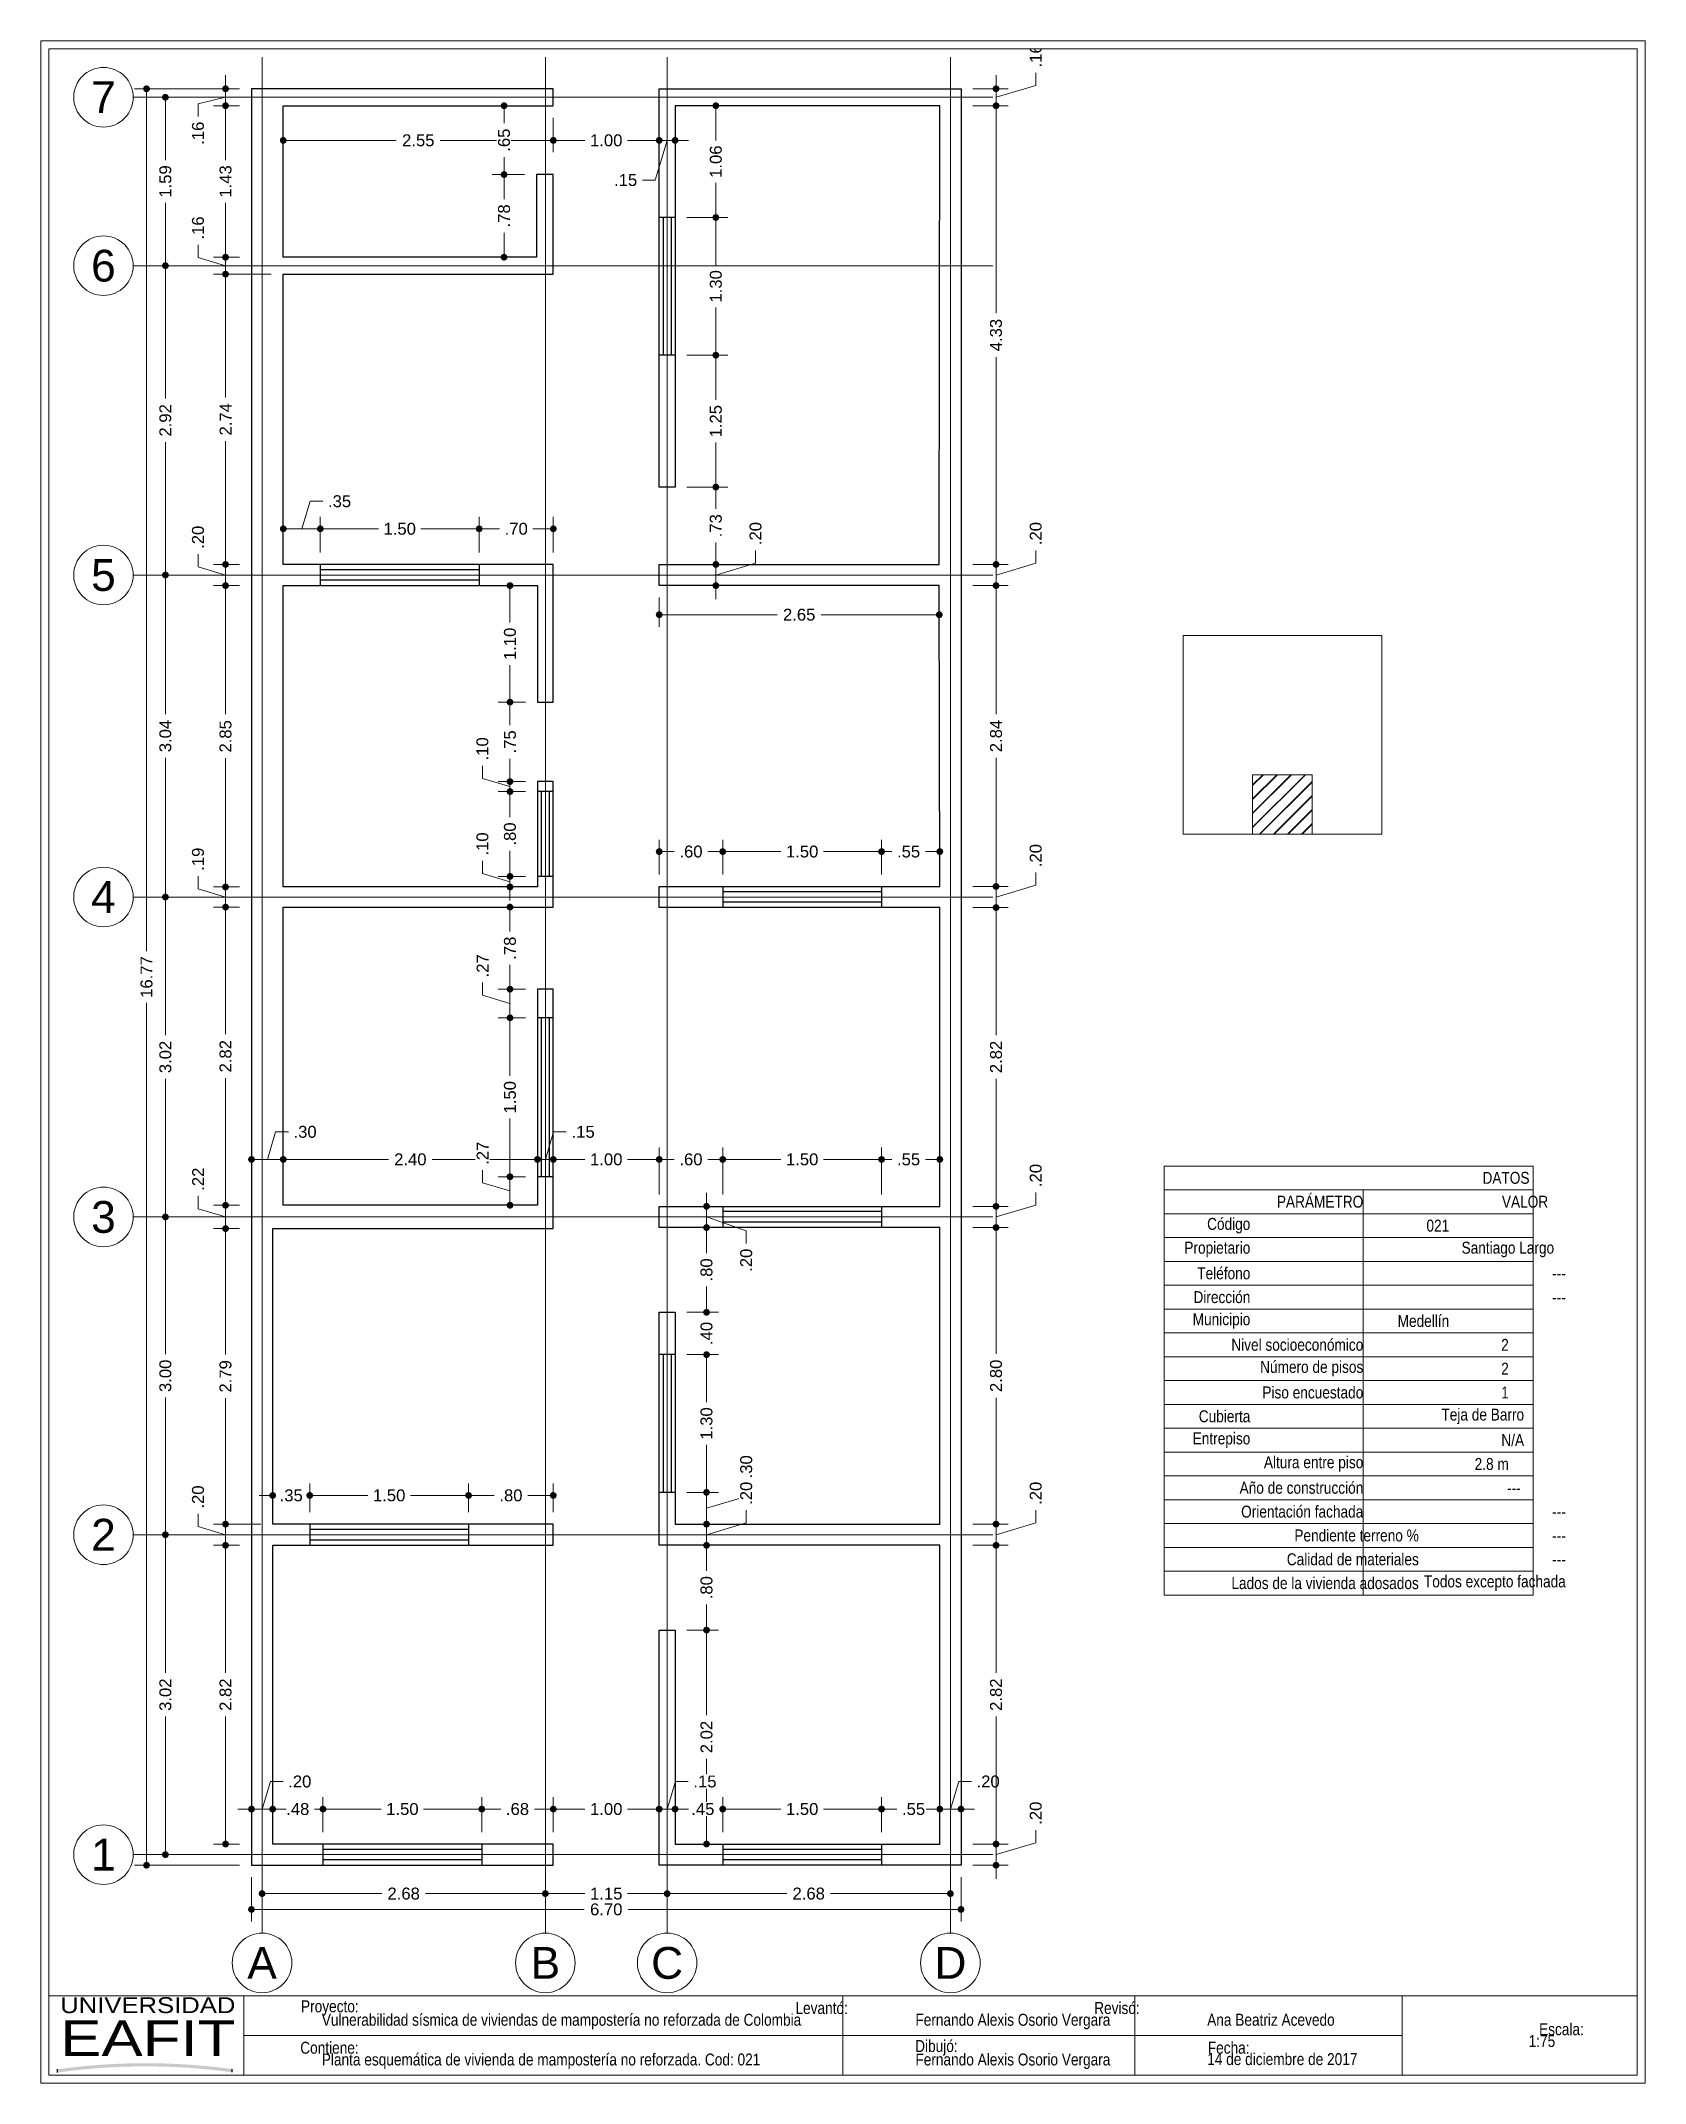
# Paper-space layout 'Presentación1' of a CAD drawing. Header units: millimetres. Extents: x 0 to 0.202, y 0 to 0.257.
# The model-space entities are those that its viewports show. They can reach past a viewport. Long polylines and large blocks are cut down to what shows.
import ezdxf
from ezdxf.enums import TextEntityAlignment as Align

# ---------------------------------------------------------------- set-up
doc = ezdxf.new("R2010")
doc.units = ezdxf.units.MM
doc.header["$LTSCALE"] = 0.001
doc.linetypes.add('CENTER2', pattern=[28.575, 19.05, -3.175, 3.175, -3.175])
doc.layers.get('0').update_dxf_attribs({"lineweight": 35})
doc.layers.get('Defpoints').update_dxf_attribs({"lineweight": 30})
for name, color, linetype, lineweight in [('Cotas', 7, 'Continuous', 18), ('Ejes', 7, 'CENTER2', 5), ('Muros', 7, 'Continuous', 30), ('Ventanas', 250, 'Continuous', 25)]:
    doc.layers.add(name, color=color, linetype=linetype, lineweight=lineweight)
doc.layers.add('Eafit', color=7, linetype='Continuous', true_color=0x00006b)
doc.layers.add('Viewports', color=7, linetype='Continuous', lineweight=18, plot=False)
doc.styles.add('Eafit', font='ERASBD.TTF')
doc.styles.get("Standard").update_dxf_attribs({"font": 'arial.ttf'})
doc.styles.add('Texto', font='ARIALN.TTF')
doc.dimstyles.new('1-75', dxfattribs={"dimscale": 75, "dimtxt": 0.0015, "dimasz": 0.00085, "dimexe": 0.0015, "dimexo": 0.0015, "dimgap": 0.0008, "dimtad": 0, "dimzin": 4, "dimdsep": 46, "dimtxsty": 'Standard', "dimblk": 'DOT', "dimcen": 0.09, "dimclrd": 256, "dimclre": 256, "dimclrt": 256, "dimadec": 0, "dimazin": 0, "dimtfac": 1, "dimtofl": 0, "dimtmove": 1, "dimatfit": 2, "dimfxl": 0.0015, "dimtfill": 1, "dimtolj": 1, "dimtzin": 4, "dimlwd": -1, "dimlwe": -1, "dimarcsym": 0})

psp = doc.layouts.new('Presentación1')

# ---------------------------------------------------------------- texts
at = {"layer": 'Cotas', "style": 'Texto'}
for s, p in [('Vulnerabilidad sísmica de viviendas de mampostería no reforzada de Colombia', (0.03576, 0.00753)), ('Fernando Alexis Osorio Vergara', (0.1105, 0.00753)), ('Ana Beatriz Acevedo', (0.14724, 0.00753)), ('1:75', (0.18771, 0.00486)), ('Planta esquemática de vivienda de mampostería no reforzada. Cod: 021', (0.03576, 0.00253)), ('Fernando Alexis Osorio Vergara', (0.1105, 0.00253)), ('14 de diciembre de 2017', (0.14724, 0.00258))]:
    psp.add_text(s, height=0.0015, dxfattribs=at).set_placement(p)
at = {"layer": 'Cotas', "char_height": 0.0015, "attachment_point": 6, "style": 'Texto'}
for s, insert, width in [('DATOS', (0.18782, 0.11424), 0.0476342), ('PARÁMETRO', (0.16689, 0.11124), 0.0250473), ('VALOR', (0.19017, 0.11124), 0.0257008), ('Código', (0.15267, 0.10823), 0.010177), ('021', (0.17771, 0.10823), 0.0101769), ('Propietario', (0.15267, 0.10523), 0.010177), ('\\pi-0.0045,l0.006,t0.006;Santiago Largo', (0.19092, 0.10523), 0.0248539), ('Teléfono', (0.15267, 0.10223), 0.010177), ('---', (0.19239, 0.10223), 0.0248539), ('Dirección', (0.15267, 0.09923), 0.010177), ('---', (0.19239, 0.09923), 0.0248539), ('Municipio', (0.15267, 0.09623), 0.010177), ('Medellín', (0.17771, 0.09623), 0.0101769), ('Nivel socioeconómico', (0.16689, 0.09323), 0.0244012), ('2', (0.18521, 0.09323), 0.0176769), ('Número de pisos', (0.16689, 0.09023), 0.0244012), ('2', (0.18521, 0.09023), 0.0176769), ('Piso encuestado', (0.16689, 0.08723), 0.0244012), ('1', (0.18521, 0.08723), 0.0176769), ('Cubierta', (0.15267, 0.08423), 0.010177), ('Teja de Barro', (0.18714, 0.08423), 0.0196039), ('Entrepiso', (0.15267, 0.08123), 0.010177), ('N/A', (0.18714, 0.08123), 0.0196039), ('Altura entre piso', (0.16689, 0.07823), 0.0244012), ('2.8 m', (0.18521, 0.07823), 0.0176769), ('Año de construcción', (0.16689, 0.07523), 0.0244012), ('---', (0.18671, 0.07523), 0.0191769), ('Orientación fachada', (0.16689, 0.07223), 0.0244012), ('---', (0.19239, 0.07223), 0.0248539), ('Pendiente terreno %', (0.17388, 0.06923), 0.0313948), ('Calidad de materiales', (0.17388, 0.06623), 0.0313948), ('---', (0.19239, 0.06923), 0.0248539), ('Todos excepto fachada', (0.19239, 0.06323), 0.0248539), ('---', (0.19239, 0.06623), 0.0248539), ('Lados de la vivienda adosados', (0.17388, 0.06323), 0.0313948), ('Proyecto:', (0.0404, 0.00975), 0.0138629), ('Escala:', (0.19466, 0.00708), 0.0138629), ('Contiene:', (0.0404, 0.00475), 0.0138629), ('Dibujó:', (0.11582, 0.00475), 0.0138629), ('Fecha:', (0.15257, 0.00475), 0.0138629)]:
    psp.add_mtext(s, dxfattribs=dict(at, insert=insert, width=width))
for s, insert in [('Levantó:', (0.10199, 0.00975)), ('Revisó:', (0.13874, 0.00975))]:
    psp.add_mtext(s, dxfattribs=dict(at, insert=insert))

msp = doc.modelspace()

# ---------------------------------------------------------------- texts
at = {"layer": 'Ejes'}
for s, p in [('7', (2.003, 16.71)), ('6', (2.003, 15.12)), ('5', (2.003, 12.2)), ('4', (2.003, 9.16)), ('3', (2.003, 6.14)), ('2', (2.003, 3.14)), ('1', (2.003, 0.12)), ('A', (3.501, -0.902)), ('B', (6.176, -0.902)), ('C', (7.326, -0.902)), ('D', (10.001, -0.902))]:
    msp.add_text(s, height=0.3, dxfattribs=at).set_placement(p, align=Align.MIDDLE_CENTER)

# ---------------------------------------------------------------- blocks, each defined once
blk = doc.blocks.new('eafit')
at = {"layer": 'Eafit'}
h = blk.add_hatch(color=256, dxfattribs=at)
h.dxf.hatch_style = 1
h.paths.add_polyline_path([(0.00224, 0.0015), (0.00224, 0.00069, -0.069128), (0.04619, 0.00073), (0.04619, 0.00154, 0.06878)])
for p, q in [((0.00224, 0.00069), (0.00224, 0.0015)), ((0.04619, 0.00073), (0.04619, 0.00154))]:
    blk.add_line(p, q, dxfattribs=at)
at = {"layer": 'Eafit', "style": 'Eafit'}
for s, height, width, p, p2 in [('UNIVERSIDAD', 0.004, 1.005949, (0.00288, 0.01564), (0.047, 0.01564)), ('EAFIT', 0.009, 1.061888, (0.00289, 0.00482), (0.04701, 0.00482))]:
    blk.add_text(s, height=height, dxfattribs=dict(at, width=width)).set_placement(p, p2, align=Align.FIT)
blk = doc.blocks.new('_DOT')
at = {"color": 0, "linetype": 'ByBlock'}
blk.add_line((-0.5, 0), (-1, 0), dxfattribs=at)
at = {"color": 0, "linetype": 'ByBlock', "const_width": 0.5}
blk.add_lwpolyline([(-0.25, 0, 1), (0.25, 0, 1)], format="xyb", close=True, dxfattribs=at)
blk = doc.blocks.new('*D4')
at = {"layer": 'Cotas', "transparency": 16777216}
for p, q in [((3.401, -0.093), (3.401, -0.51)), ((10.101, -0.093), (10.101, -0.51)), ((3.464, -0.397), (6.544, -0.397)), ((10.037, -0.397), (6.957, -0.397))]:
    blk.add_line(p, q, dxfattribs=at)
at = {"layer": 'Defpoints', "color": 0, "transparency": 16777216}
for p in [(3.401, 0.02), (10.101, 0.02), (10.101, -0.397)]:
    blk.add_point(p, dxfattribs=at)
at = {"layer": 'Cotas', "transparency": 16777216, "xscale": 0.06375, "yscale": 0.06375, "zscale": 0.06375, "rotation": 180}
blk.add_blockref('_DOT', (3.401, -0.397), dxfattribs=at)
at = {"layer": 'Cotas', "transparency": 16777216, "xscale": 0.06375, "yscale": 0.06375, "zscale": 0.06375}
blk.add_blockref('_DOT', (10.101, -0.397), dxfattribs=at)
at = {"layer": 'Cotas', "transparency": 16777216, "insert": (6.751, -0.397), "char_height": 0.1125, "attachment_point": 5, "bg_fill": 3, "box_fill_scale": 1.1, "bg_fill_color": 256, "bg_fill_true_color": 13158600, "bg_fill_transparency": 0}
blk.add_mtext('\\A1;6.70', dxfattribs=at)
blk = doc.blocks.new('*D5')
at = {"layer": 'Cotas', "transparency": 16777216}
for p, q in [((3.501, -0.093), (3.501, -0.361)), ((6.176, -0.093), (6.176, -0.361)), ((3.564, -0.248), (4.631, -0.248)), ((6.112, -0.248), (5.045, -0.248))]:
    blk.add_line(p, q, dxfattribs=at)
at = {"layer": 'Defpoints', "color": 0, "transparency": 16777216}
for p in [(3.501, 0.02), (6.176, 0.02), (6.176, -0.248)]:
    blk.add_point(p, dxfattribs=at)
at = {"layer": 'Cotas', "transparency": 16777216, "xscale": 0.06375, "yscale": 0.06375, "zscale": 0.06375, "rotation": 180}
blk.add_blockref('_DOT', (3.501, -0.248), dxfattribs=at)
at = {"layer": 'Cotas', "transparency": 16777216, "xscale": 0.06375, "yscale": 0.06375, "zscale": 0.06375}
blk.add_blockref('_DOT', (6.176, -0.248), dxfattribs=at)
at = {"layer": 'Cotas', "transparency": 16777216, "insert": (4.838, -0.248), "char_height": 0.1125, "attachment_point": 5, "bg_fill": 3, "box_fill_scale": 1.1, "bg_fill_color": 256, "bg_fill_true_color": 13158600, "bg_fill_transparency": 0}
blk.add_mtext('\\A1;2.68', dxfattribs=at)
blk = doc.blocks.new('*D6')
at = {"layer": 'Cotas', "transparency": 16777216}
for p, q in [((6.176, -0.093), (6.176, -0.361)), ((7.326, -0.093), (7.326, -0.361)), ((6.239, -0.248), (6.549, -0.248)), ((7.262, -0.248), (6.952, -0.248))]:
    blk.add_line(p, q, dxfattribs=at)
at = {"layer": 'Defpoints', "color": 0, "transparency": 16777216}
for p in [(6.176, 0.02), (7.326, 0.02), (7.326, -0.248)]:
    blk.add_point(p, dxfattribs=at)
at = {"layer": 'Cotas', "transparency": 16777216, "xscale": 0.06375, "yscale": 0.06375, "zscale": 0.06375, "rotation": 180}
blk.add_blockref('_DOT', (6.176, -0.248), dxfattribs=at)
at = {"layer": 'Cotas', "transparency": 16777216, "xscale": 0.06375, "yscale": 0.06375, "zscale": 0.06375}
blk.add_blockref('_DOT', (7.326, -0.248), dxfattribs=at)
at = {"layer": 'Cotas', "transparency": 16777216, "insert": (6.751, -0.248), "char_height": 0.1125, "attachment_point": 5, "bg_fill": 3, "box_fill_scale": 1.1, "bg_fill_color": 256, "bg_fill_true_color": 13158600, "bg_fill_transparency": 0}
blk.add_mtext('\\A1;1.15', dxfattribs=at)
blk = doc.blocks.new('*D7')
at = {"layer": 'Cotas', "transparency": 16777216}
for p, q in [((7.326, -0.093), (7.326, -0.361)), ((10.001, -0.093), (10.001, -0.361)), ((7.389, -0.248), (8.456, -0.248)), ((9.937, -0.248), (8.87, -0.248))]:
    blk.add_line(p, q, dxfattribs=at)
at = {"layer": 'Defpoints', "color": 0, "transparency": 16777216}
for p in [(7.326, 0.02), (10.001, 0.02), (10.001, -0.248)]:
    blk.add_point(p, dxfattribs=at)
at = {"layer": 'Cotas', "transparency": 16777216, "xscale": 0.06375, "yscale": 0.06375, "zscale": 0.06375, "rotation": 180}
blk.add_blockref('_DOT', (7.326, -0.248), dxfattribs=at)
at = {"layer": 'Cotas', "transparency": 16777216, "xscale": 0.06375, "yscale": 0.06375, "zscale": 0.06375}
blk.add_blockref('_DOT', (10.001, -0.248), dxfattribs=at)
at = {"layer": 'Cotas', "transparency": 16777216, "insert": (8.663, -0.248), "char_height": 0.1125, "attachment_point": 5, "bg_fill": 3, "box_fill_scale": 1.1, "bg_fill_color": 256, "bg_fill_true_color": 13158600, "bg_fill_transparency": 0}
blk.add_mtext('\\A1;2.68', dxfattribs=at)
blk = doc.blocks.new('*D8')
at = {"layer": 'Cotas', "transparency": 16777216}
for p, q in [((3.601, 0.332), (3.601, 0.663)), ((4.076, 0.332), (4.076, 0.663)), ((3.664, 0.55), (3.679, 0.55)), ((4.012, 0.55), (3.997, 0.55))]:
    blk.add_line(p, q, dxfattribs=at)
at = {"layer": 'Defpoints', "color": 0, "transparency": 16777216}
for p in [(4.076, 0.55), (3.601, 0.22), (4.076, 0.22)]:
    blk.add_point(p, dxfattribs=at)
at = {"layer": 'Cotas', "transparency": 16777216, "insert": (3.838, 0.55), "char_height": 0.1125, "attachment_point": 5, "bg_fill": 3, "box_fill_scale": 1.1, "bg_fill_color": 256, "bg_fill_true_color": 13158600, "bg_fill_transparency": 0}
blk.add_mtext('\\A1;.48', dxfattribs=at)
at = {"layer": 'Cotas', "transparency": 16777216, "xscale": 0.06375, "yscale": 0.06375, "zscale": 0.06375, "rotation": 180}
blk.add_blockref('_DOT', (3.601, 0.55), dxfattribs=at)
at = {"layer": 'Cotas', "transparency": 16777216, "xscale": 0.06375, "yscale": 0.06375, "zscale": 0.06375}
blk.add_blockref('_DOT', (4.076, 0.55), dxfattribs=at)
blk = doc.blocks.new('*D9')
at = {"layer": 'Cotas', "transparency": 16777216}
for p, q in [((4.076, 0.332), (4.076, 0.663)), ((5.576, 0.332), (5.576, 0.663)), ((4.139, 0.55), (4.625, 0.55)), ((5.512, 0.55), (5.026, 0.55))]:
    blk.add_line(p, q, dxfattribs=at)
at = {"layer": 'Defpoints', "color": 0, "transparency": 16777216}
for p in [(5.576, 0.55), (4.076, 0.22), (5.576, 0.22)]:
    blk.add_point(p, dxfattribs=at)
at = {"layer": 'Cotas', "transparency": 16777216, "xscale": 0.06375, "yscale": 0.06375, "zscale": 0.06375, "rotation": 180}
blk.add_blockref('_DOT', (4.076, 0.55), dxfattribs=at)
at = {"layer": 'Cotas', "transparency": 16777216, "xscale": 0.06375, "yscale": 0.06375, "zscale": 0.06375}
blk.add_blockref('_DOT', (5.576, 0.55), dxfattribs=at)
at = {"layer": 'Cotas', "transparency": 16777216, "insert": (4.826, 0.55), "char_height": 0.1125, "attachment_point": 5, "bg_fill": 3, "box_fill_scale": 1.1, "bg_fill_color": 256, "bg_fill_true_color": 13158600, "bg_fill_transparency": 0}
blk.add_mtext('\\A1;1.50', dxfattribs=at)
blk = doc.blocks.new('*D10')
at = {"layer": 'Cotas', "transparency": 16777216}
for p, q in [((5.576, 0.332), (5.576, 0.663)), ((6.251, 0.332), (6.251, 0.663)), ((5.639, 0.55), (5.754, 0.55)), ((6.187, 0.55), (6.072, 0.55))]:
    blk.add_line(p, q, dxfattribs=at)
at = {"layer": 'Defpoints', "color": 0, "transparency": 16777216}
for p in [(6.251, 0.55), (5.576, 0.22), (6.251, 0.22)]:
    blk.add_point(p, dxfattribs=at)
at = {"layer": 'Cotas', "transparency": 16777216, "xscale": 0.06375, "yscale": 0.06375, "zscale": 0.06375, "rotation": 180}
blk.add_blockref('_DOT', (5.576, 0.55), dxfattribs=at)
at = {"layer": 'Cotas', "transparency": 16777216, "xscale": 0.06375, "yscale": 0.06375, "zscale": 0.06375}
blk.add_blockref('_DOT', (6.251, 0.55), dxfattribs=at)
at = {"layer": 'Cotas', "transparency": 16777216, "insert": (5.913, 0.55), "char_height": 0.1125, "attachment_point": 5, "bg_fill": 3, "box_fill_scale": 1.1, "bg_fill_color": 256, "bg_fill_true_color": 13158600, "bg_fill_transparency": 0}
blk.add_mtext('\\A1;.68', dxfattribs=at)
blk = doc.blocks.new('*D11')
at = {"layer": 'Cotas', "transparency": 16777216}
for p, q in [((6.251, 0.332), (6.251, 0.663)), ((7.251, 0.132), (7.251, 0.663)), ((6.314, 0.55), (6.55, 0.55)), ((7.187, 0.55), (6.951, 0.55))]:
    blk.add_line(p, q, dxfattribs=at)
at = {"layer": 'Defpoints', "color": 0, "transparency": 16777216}
for p in [(7.251, 0.55), (6.251, 0.22), (7.251, 0.02)]:
    blk.add_point(p, dxfattribs=at)
at = {"layer": 'Cotas', "transparency": 16777216, "xscale": 0.06375, "yscale": 0.06375, "zscale": 0.06375, "rotation": 180}
blk.add_blockref('_DOT', (6.251, 0.55), dxfattribs=at)
at = {"layer": 'Cotas', "transparency": 16777216, "xscale": 0.06375, "yscale": 0.06375, "zscale": 0.06375}
blk.add_blockref('_DOT', (7.251, 0.55), dxfattribs=at)
at = {"layer": 'Cotas', "transparency": 16777216, "insert": (6.751, 0.55), "char_height": 0.1125, "attachment_point": 5, "bg_fill": 3, "box_fill_scale": 1.1, "bg_fill_color": 256, "bg_fill_true_color": 13158600, "bg_fill_transparency": 0}
blk.add_mtext('\\A1;1.00', dxfattribs=at)
blk = doc.blocks.new('*D12')
at = {"layer": 'Cotas', "transparency": 16777216}
for p, q in [((7.326, 0.55), (7.404, 0.81)), ((7.404, 0.81), (7.524, 0.81)), ((7.251, 0.132), (7.251, 0.663)), ((7.401, 0.332), (7.401, 0.663)), ((7.187, 0.55), (7.123, 0.55)), ((7.251, 0.55), (7.401, 0.55)), ((7.464, 0.55), (7.528, 0.55))]:
    blk.add_line(p, q, dxfattribs=at)
at = {"layer": 'Defpoints', "color": 0, "transparency": 16777216}
for p in [(7.401, 0.55), (7.401, 0.22), (7.251, 0.02)]:
    blk.add_point(p, dxfattribs=at)
at = {"layer": 'Cotas', "transparency": 16777216, "xscale": 0.06375, "yscale": 0.06375, "zscale": 0.06375}
blk.add_blockref('_DOT', (7.251, 0.55), dxfattribs=at)
at = {"layer": 'Cotas', "transparency": 16777216, "xscale": 0.06375, "yscale": 0.06375, "zscale": 0.06375, "rotation": 180}
blk.add_blockref('_DOT', (7.401, 0.55), dxfattribs=at)
at = {"layer": 'Cotas', "transparency": 16777216, "insert": (7.683, 0.81), "char_height": 0.1125, "attachment_point": 5, "bg_fill": 3, "box_fill_scale": 1.1, "bg_fill_color": 256, "bg_fill_true_color": 13158600, "bg_fill_transparency": 0}
blk.add_mtext('\\A1;.15', dxfattribs=at)
blk = doc.blocks.new('*D13')
at = {"layer": 'Cotas', "transparency": 16777216}
for p, q in [((7.401, 0.332), (7.401, 0.663)), ((7.851, 0.332), (7.851, 0.663)), ((7.337, 0.55), (7.273, 0.55)), ((7.914, 0.55), (7.978, 0.55))]:
    blk.add_line(p, q, dxfattribs=at)
at = {"layer": 'Defpoints', "color": 0, "transparency": 16777216}
for p in [(7.401, 0.22), (7.851, 0.22)]:
    blk.add_point(p, dxfattribs=at)
at = {"layer": 'Cotas', "transparency": 16777216, "xscale": 0.06375, "yscale": 0.06375, "zscale": 0.06375}
blk.add_blockref('_DOT', (7.401, 0.55), dxfattribs=at)
at = {"layer": 'Cotas', "transparency": 16777216, "insert": (7.663, 0.55), "char_height": 0.1125, "attachment_point": 5, "bg_fill": 3, "box_fill_scale": 1.1, "bg_fill_color": 256, "bg_fill_true_color": 13158600, "bg_fill_transparency": 0}
blk.add_mtext('\\A1;.45', dxfattribs=at)
at = {"layer": 'Defpoints', "color": 0, "transparency": 16777216}
blk.add_point((7.851, 0.55), dxfattribs=at)
at = {"layer": 'Cotas', "transparency": 16777216, "xscale": 0.06375, "yscale": 0.06375, "zscale": 0.06375, "rotation": 180}
blk.add_blockref('_DOT', (7.851, 0.55), dxfattribs=at)
blk = doc.blocks.new('*D14')
at = {"layer": 'Cotas', "transparency": 16777216}
for p, q in [((7.851, 0.332), (7.851, 0.663)), ((9.351, 0.332), (9.351, 0.663)), ((7.914, 0.55), (8.4, 0.55)), ((9.287, 0.55), (8.801, 0.55))]:
    blk.add_line(p, q, dxfattribs=at)
at = {"layer": 'Defpoints', "color": 0, "transparency": 16777216}
for p in [(9.351, 0.55), (7.851, 0.22), (9.351, 0.22)]:
    blk.add_point(p, dxfattribs=at)
at = {"layer": 'Cotas', "transparency": 16777216, "xscale": 0.06375, "yscale": 0.06375, "zscale": 0.06375, "rotation": 180}
blk.add_blockref('_DOT', (7.851, 0.55), dxfattribs=at)
at = {"layer": 'Cotas', "transparency": 16777216, "xscale": 0.06375, "yscale": 0.06375, "zscale": 0.06375}
blk.add_blockref('_DOT', (9.351, 0.55), dxfattribs=at)
at = {"layer": 'Cotas', "transparency": 16777216, "insert": (8.601, 0.55), "char_height": 0.1125, "attachment_point": 5, "bg_fill": 3, "box_fill_scale": 1.1, "bg_fill_color": 256, "bg_fill_true_color": 13158600, "bg_fill_transparency": 0}
blk.add_mtext('\\A1;1.50', dxfattribs=at)
blk = doc.blocks.new('*D15')
at = {"layer": 'Cotas', "transparency": 16777216}
for p, q in [((9.351, 0.332), (9.351, 0.663)), ((9.901, 0.332), (9.901, 0.663)), ((9.414, 0.55), (9.494, 0.55)), ((9.837, 0.55), (9.812, 0.55))]:
    blk.add_line(p, q, dxfattribs=at)
at = {"layer": 'Defpoints', "color": 0, "transparency": 16777216}
for p in [(9.901, 0.55), (9.351, 0.22), (9.901, 0.22)]:
    blk.add_point(p, dxfattribs=at)
at = {"layer": 'Cotas', "transparency": 16777216, "xscale": 0.06375, "yscale": 0.06375, "zscale": 0.06375, "rotation": 180}
blk.add_blockref('_DOT', (9.351, 0.55), dxfattribs=at)
at = {"layer": 'Cotas', "transparency": 16777216, "insert": (9.653, 0.55), "char_height": 0.1125, "attachment_point": 5, "bg_fill": 3, "box_fill_scale": 1.1, "bg_fill_color": 256, "bg_fill_true_color": 13158600, "bg_fill_transparency": 0}
blk.add_mtext('\\A1;.55', dxfattribs=at)
at = {"layer": 'Cotas', "transparency": 16777216, "xscale": 0.06375, "yscale": 0.06375, "zscale": 0.06375}
blk.add_blockref('_DOT', (9.901, 0.55), dxfattribs=at)
blk = doc.blocks.new('*D16')
at = {"layer": 'Cotas', "transparency": 16777216}
for p, q in [((10.001, 0.55), (10.079, 0.81)), ((10.079, 0.81), (10.199, 0.81)), ((9.901, 0.332), (9.901, 0.663)), ((10.101, 0.132), (10.101, 0.663)), ((9.837, 0.55), (9.773, 0.55)), ((9.901, 0.55), (10.101, 0.55)), ((10.164, 0.55), (10.228, 0.55))]:
    blk.add_line(p, q, dxfattribs=at)
at = {"layer": 'Defpoints', "color": 0, "transparency": 16777216}
for p in [(10.101, 0.55), (9.901, 0.22), (10.101, 0.02)]:
    blk.add_point(p, dxfattribs=at)
at = {"layer": 'Cotas', "transparency": 16777216, "xscale": 0.06375, "yscale": 0.06375, "zscale": 0.06375}
blk.add_blockref('_DOT', (9.901, 0.55), dxfattribs=at)
at = {"layer": 'Cotas', "transparency": 16777216, "xscale": 0.06375, "yscale": 0.06375, "zscale": 0.06375, "rotation": 180}
blk.add_blockref('_DOT', (10.101, 0.55), dxfattribs=at)
at = {"layer": 'Cotas', "transparency": 16777216, "insert": (10.357, 0.81), "char_height": 0.1125, "attachment_point": 5, "bg_fill": 3, "box_fill_scale": 1.1, "bg_fill_color": 256, "bg_fill_true_color": 13158600, "bg_fill_transparency": 0}
blk.add_mtext('\\A1;.20', dxfattribs=at)
blk = doc.blocks.new('*D17')
at = {"layer": 'Cotas', "transparency": 16777216}
for p, q in [((3.288, 16.79), (2.297, 16.79)), ((2.41, 16.726), (2.41, 8.65)), ((2.41, 0.084), (2.41, 8.16)), ((3.288, 0.02), (2.297, 0.02))]:
    blk.add_line(p, q, dxfattribs=at)
at = {"layer": 'Defpoints', "color": 0, "transparency": 16777216}
for p in [(2.41, 16.79), (3.401, 16.79), (3.401, 0.02)]:
    blk.add_point(p, dxfattribs=at)
at = {"layer": 'Cotas', "transparency": 16777216, "xscale": 0.06375, "yscale": 0.06375, "zscale": 0.06375}
for p, rotation in [((2.41, 16.79), 90), ((2.41, 0.02), 270)]:
    blk.add_blockref('_DOT', p, dxfattribs=dict(at, rotation=rotation))
at = {"layer": 'Cotas', "transparency": 16777216, "insert": (2.41, 8.405), "char_height": 0.1125, "attachment_point": 5, "rotation": 90, "bg_fill": 3, "box_fill_scale": 1.1, "bg_fill_color": 256, "bg_fill_true_color": 13158600, "bg_fill_transparency": 0}
blk.add_mtext('\\A1;16.77', dxfattribs=at)
blk = doc.blocks.new('*D18')
at = {"layer": 'Cotas', "transparency": 16777216}
for p, q in [((3.288, 16.71), (2.475, 16.71)), ((2.588, 16.646), (2.588, 16.116)), ((2.588, 15.184), (2.588, 15.714)), ((3.288, 15.12), (2.475, 15.12))]:
    blk.add_line(p, q, dxfattribs=at)
at = {"layer": 'Defpoints', "color": 0, "transparency": 16777216}
for p in [(3.401, 16.71), (2.588, 15.12), (3.401, 15.12)]:
    blk.add_point(p, dxfattribs=at)
at = {"layer": 'Cotas', "transparency": 16777216, "xscale": 0.06375, "yscale": 0.06375, "zscale": 0.06375}
for p, rotation in [((2.588, 16.71), 90), ((2.588, 15.12), 270)]:
    blk.add_blockref('_DOT', p, dxfattribs=dict(at, rotation=rotation))
at = {"layer": 'Cotas', "transparency": 16777216, "insert": (2.588, 15.915), "char_height": 0.1125, "attachment_point": 5, "rotation": 90, "bg_fill": 3, "box_fill_scale": 1.1, "bg_fill_color": 256, "bg_fill_true_color": 13158600, "bg_fill_transparency": 0}
blk.add_mtext('\\A1;1.59', dxfattribs=at)
blk = doc.blocks.new('*D19')
at = {"layer": 'Cotas', "transparency": 16777216}
for p, q in [((3.288, 15.12), (2.475, 15.12)), ((2.588, 15.056), (2.588, 13.866)), ((2.588, 12.264), (2.588, 13.454)), ((3.288, 12.2), (2.475, 12.2))]:
    blk.add_line(p, q, dxfattribs=at)
at = {"layer": 'Defpoints', "color": 0, "transparency": 16777216}
for p in [(3.401, 15.12), (2.588, 12.2), (3.401, 12.2)]:
    blk.add_point(p, dxfattribs=at)
at = {"layer": 'Cotas', "transparency": 16777216, "xscale": 0.06375, "yscale": 0.06375, "zscale": 0.06375}
for p, rotation in [((2.588, 15.12), 90), ((2.588, 12.2), 270)]:
    blk.add_blockref('_DOT', p, dxfattribs=dict(at, rotation=rotation))
at = {"layer": 'Cotas', "transparency": 16777216, "insert": (2.588, 13.66), "char_height": 0.1125, "attachment_point": 5, "rotation": 90, "bg_fill": 3, "box_fill_scale": 1.1, "bg_fill_color": 256, "bg_fill_true_color": 13158600, "bg_fill_transparency": 0}
blk.add_mtext('\\A1;2.92', dxfattribs=at)
blk = doc.blocks.new('*D20')
at = {"layer": 'Cotas', "transparency": 16777216}
for p, q in [((3.288, 12.2), (2.475, 12.2)), ((2.588, 12.136), (2.588, 10.886)), ((2.588, 9.224), (2.588, 10.474)), ((3.288, 9.16), (2.475, 9.16))]:
    blk.add_line(p, q, dxfattribs=at)
at = {"layer": 'Defpoints', "color": 0, "transparency": 16777216}
for p in [(3.401, 12.2), (2.588, 9.16), (3.401, 9.16)]:
    blk.add_point(p, dxfattribs=at)
at = {"layer": 'Cotas', "transparency": 16777216, "xscale": 0.06375, "yscale": 0.06375, "zscale": 0.06375}
for p, rotation in [((2.588, 12.2), 90), ((2.588, 9.16), 270)]:
    blk.add_blockref('_DOT', p, dxfattribs=dict(at, rotation=rotation))
at = {"layer": 'Cotas', "transparency": 16777216, "insert": (2.588, 10.68), "char_height": 0.1125, "attachment_point": 5, "rotation": 90, "bg_fill": 3, "box_fill_scale": 1.1, "bg_fill_color": 256, "bg_fill_true_color": 13158600, "bg_fill_transparency": 0}
blk.add_mtext('\\A1;3.04', dxfattribs=at)
blk = doc.blocks.new('*D21')
at = {"layer": 'Cotas', "transparency": 16777216}
for p, q in [((3.288, 9.16), (2.475, 9.16)), ((2.588, 9.096), (2.588, 7.855)), ((2.588, 6.204), (2.588, 7.445)), ((3.288, 6.14), (2.475, 6.14))]:
    blk.add_line(p, q, dxfattribs=at)
at = {"layer": 'Defpoints', "color": 0, "transparency": 16777216}
for p in [(3.401, 9.16), (2.588, 6.14), (3.401, 6.14)]:
    blk.add_point(p, dxfattribs=at)
at = {"layer": 'Cotas', "transparency": 16777216, "xscale": 0.06375, "yscale": 0.06375, "zscale": 0.06375}
for p, rotation in [((2.588, 9.16), 90), ((2.588, 6.14), 270)]:
    blk.add_blockref('_DOT', p, dxfattribs=dict(at, rotation=rotation))
at = {"layer": 'Cotas', "transparency": 16777216, "insert": (2.588, 7.65), "char_height": 0.1125, "attachment_point": 5, "rotation": 90, "bg_fill": 3, "box_fill_scale": 1.1, "bg_fill_color": 256, "bg_fill_true_color": 13158600, "bg_fill_transparency": 0}
blk.add_mtext('\\A1;3.02', dxfattribs=at)
blk = doc.blocks.new('*D22')
at = {"layer": 'Cotas', "transparency": 16777216}
for p, q in [((3.288, 6.14), (2.475, 6.14)), ((2.588, 6.076), (2.588, 4.846)), ((2.588, 3.204), (2.588, 4.434)), ((3.288, 3.14), (2.475, 3.14))]:
    blk.add_line(p, q, dxfattribs=at)
at = {"layer": 'Defpoints', "color": 0, "transparency": 16777216}
for p in [(3.401, 6.14), (2.588, 3.14), (3.401, 3.14)]:
    blk.add_point(p, dxfattribs=at)
at = {"layer": 'Cotas', "transparency": 16777216, "xscale": 0.06375, "yscale": 0.06375, "zscale": 0.06375}
for p, rotation in [((2.588, 6.14), 90), ((2.588, 3.14), 270)]:
    blk.add_blockref('_DOT', p, dxfattribs=dict(at, rotation=rotation))
at = {"layer": 'Cotas', "transparency": 16777216, "insert": (2.588, 4.64), "char_height": 0.1125, "attachment_point": 5, "rotation": 90, "bg_fill": 3, "box_fill_scale": 1.1, "bg_fill_color": 256, "bg_fill_true_color": 13158600, "bg_fill_transparency": 0}
blk.add_mtext('\\A1;3.00', dxfattribs=at)
blk = doc.blocks.new('*D23')
at = {"layer": 'Cotas', "transparency": 16777216}
for p, q in [((3.288, 3.14), (2.475, 3.14)), ((2.588, 3.076), (2.588, 1.835)), ((2.588, 0.184), (2.588, 1.425)), ((3.288, 0.12), (2.475, 0.12))]:
    blk.add_line(p, q, dxfattribs=at)
at = {"layer": 'Defpoints', "color": 0, "transparency": 16777216}
for p in [(3.401, 3.14), (2.588, 0.12), (3.401, 0.12)]:
    blk.add_point(p, dxfattribs=at)
at = {"layer": 'Cotas', "transparency": 16777216, "xscale": 0.06375, "yscale": 0.06375, "zscale": 0.06375}
for p, rotation in [((2.588, 3.14), 90), ((2.588, 0.12), 270)]:
    blk.add_blockref('_DOT', p, dxfattribs=dict(at, rotation=rotation))
at = {"layer": 'Cotas', "transparency": 16777216, "insert": (2.588, 1.63), "char_height": 0.1125, "attachment_point": 5, "rotation": 90, "bg_fill": 3, "box_fill_scale": 1.1, "bg_fill_color": 256, "bg_fill_true_color": 13158600, "bg_fill_transparency": 0}
blk.add_mtext('\\A1;3.02', dxfattribs=at)
blk = doc.blocks.new('*D24')
at = {"layer": 'Cotas', "transparency": 16777216}
for p, q in [((3.288, 3.04), (3.043, 3.04)), ((3.156, 2.976), (3.156, 1.836)), ((3.156, 0.284), (3.156, 1.424)), ((3.288, 0.22), (3.043, 0.22))]:
    blk.add_line(p, q, dxfattribs=at)
at = {"layer": 'Defpoints', "color": 0, "transparency": 16777216}
for p in [(3.156, 3.04), (3.401, 3.04), (3.401, 0.22)]:
    blk.add_point(p, dxfattribs=at)
at = {"layer": 'Cotas', "transparency": 16777216, "xscale": 0.06375, "yscale": 0.06375, "zscale": 0.06375}
for p, rotation in [((3.156, 3.04), 90), ((3.156, 0.22), 270)]:
    blk.add_blockref('_DOT', p, dxfattribs=dict(at, rotation=rotation))
at = {"layer": 'Cotas', "transparency": 16777216, "insert": (3.156, 1.63), "char_height": 0.1125, "attachment_point": 5, "rotation": 90, "bg_fill": 3, "box_fill_scale": 1.1, "bg_fill_color": 256, "bg_fill_true_color": 13158600, "bg_fill_transparency": 0}
blk.add_mtext('\\A1;2.82', dxfattribs=at)
blk = doc.blocks.new('*D25')
at = {"layer": 'Cotas', "transparency": 16777216}
for p, q in [((2.896, 3.218), (2.896, 3.338)), ((3.156, 3.304), (3.156, 3.367)), ((3.156, 3.14), (2.896, 3.218)), ((3.488, 3.24), (3.043, 3.24)), ((3.156, 3.04), (3.156, 3.24)), ((3.288, 3.04), (3.043, 3.04)), ((3.156, 2.976), (3.156, 2.912))]:
    blk.add_line(p, q, dxfattribs=at)
at = {"layer": 'Defpoints', "color": 0, "transparency": 16777216}
for p in [(3.156, 3.24), (3.601, 3.24), (3.401, 3.04)]:
    blk.add_point(p, dxfattribs=at)
at = {"layer": 'Cotas', "transparency": 16777216, "xscale": 0.06375, "yscale": 0.06375, "zscale": 0.06375}
for p, rotation in [((3.156, 3.24), 270), ((3.156, 3.04), 90)]:
    blk.add_blockref('_DOT', p, dxfattribs=dict(at, rotation=rotation))
at = {"layer": 'Cotas', "transparency": 16777216, "insert": (2.896, 3.496), "char_height": 0.1125, "attachment_point": 5, "rotation": 90, "bg_fill": 3, "box_fill_scale": 1.1, "bg_fill_color": 256, "bg_fill_true_color": 13158600, "bg_fill_transparency": 0}
blk.add_mtext('\\A1;.20', dxfattribs=at)
blk = doc.blocks.new('*D26')
at = {"layer": 'Cotas', "transparency": 16777216}
for p, q in [((3.288, 6.03), (3.043, 6.03)), ((3.156, 5.966), (3.156, 4.842)), ((3.156, 3.304), (3.156, 4.428)), ((3.488, 3.24), (3.043, 3.24))]:
    blk.add_line(p, q, dxfattribs=at)
at = {"layer": 'Defpoints', "color": 0, "transparency": 16777216}
for p in [(3.156, 6.03), (3.401, 6.03), (3.601, 3.24)]:
    blk.add_point(p, dxfattribs=at)
at = {"layer": 'Cotas', "transparency": 16777216, "xscale": 0.06375, "yscale": 0.06375, "zscale": 0.06375}
for p, rotation in [((3.156, 6.03), 90), ((3.156, 3.24), 270)]:
    blk.add_blockref('_DOT', p, dxfattribs=dict(at, rotation=rotation))
at = {"layer": 'Cotas', "transparency": 16777216, "insert": (3.156, 4.635), "char_height": 0.1125, "attachment_point": 5, "rotation": 90, "bg_fill": 3, "box_fill_scale": 1.1, "bg_fill_color": 256, "bg_fill_true_color": 13158600, "bg_fill_transparency": 0}
blk.add_mtext('\\A1;2.79', dxfattribs=at)
blk = doc.blocks.new('*D27')
at = {"layer": 'Cotas', "transparency": 16777216}
for p, q in [((2.896, 9.238), (2.896, 9.358)), ((3.288, 9.255), (3.043, 9.255)), ((3.156, 9.319), (3.156, 9.382)), ((3.156, 9.065), (3.156, 9.255)), ((3.156, 9.16), (2.896, 9.238)), ((3.288, 9.065), (3.043, 9.065)), ((3.156, 9.001), (3.156, 8.937))]:
    blk.add_line(p, q, dxfattribs=at)
at = {"layer": 'Defpoints', "color": 0, "transparency": 16777216}
for p in [(3.156, 9.255), (3.401, 9.255), (3.401, 9.065)]:
    blk.add_point(p, dxfattribs=at)
at = {"layer": 'Cotas', "transparency": 16777216, "xscale": 0.06375, "yscale": 0.06375, "zscale": 0.06375}
for p, rotation in [((3.156, 9.255), 270), ((3.156, 9.065), 90)]:
    blk.add_blockref('_DOT', p, dxfattribs=dict(at, rotation=rotation))
at = {"layer": 'Cotas', "transparency": 16777216, "insert": (2.896, 9.517), "char_height": 0.1125, "attachment_point": 5, "rotation": 90, "bg_fill": 3, "box_fill_scale": 1.1, "bg_fill_color": 256, "bg_fill_true_color": 13158600, "bg_fill_transparency": 0}
blk.add_mtext('\\A1;.19', dxfattribs=at)
blk = doc.blocks.new('*D28')
at = {"layer": 'Cotas', "transparency": 16777216}
for p, q in [((3.288, 12.1), (3.043, 12.1)), ((3.156, 12.036), (3.156, 10.885)), ((3.156, 9.319), (3.156, 10.47)), ((3.288, 9.255), (3.043, 9.255))]:
    blk.add_line(p, q, dxfattribs=at)
at = {"layer": 'Defpoints', "color": 0, "transparency": 16777216}
for p in [(3.156, 12.1), (3.401, 12.1), (3.401, 9.255)]:
    blk.add_point(p, dxfattribs=at)
at = {"layer": 'Cotas', "transparency": 16777216, "xscale": 0.06375, "yscale": 0.06375, "zscale": 0.06375}
for p, rotation in [((3.156, 12.1), 90), ((3.156, 9.255), 270)]:
    blk.add_blockref('_DOT', p, dxfattribs=dict(at, rotation=rotation))
at = {"layer": 'Cotas', "transparency": 16777216, "insert": (3.156, 10.677), "char_height": 0.1125, "attachment_point": 5, "rotation": 90, "bg_fill": 3, "box_fill_scale": 1.1, "bg_fill_color": 256, "bg_fill_true_color": 13158600, "bg_fill_transparency": 0}
blk.add_mtext('\\A1;2.85', dxfattribs=at)
blk = doc.blocks.new('*D29')
at = {"layer": 'Cotas', "transparency": 16777216}
for p, q in [((3.288, 16.63), (3.043, 16.63)), ((3.156, 16.566), (3.156, 16.116)), ((3.156, 15.264), (3.156, 15.714)), ((3.288, 15.2), (3.043, 15.2))]:
    blk.add_line(p, q, dxfattribs=at)
at = {"layer": 'Defpoints', "color": 0, "transparency": 16777216}
for p in [(3.156, 16.63), (3.401, 16.63), (3.401, 15.2)]:
    blk.add_point(p, dxfattribs=at)
at = {"layer": 'Cotas', "transparency": 16777216, "xscale": 0.06375, "yscale": 0.06375, "zscale": 0.06375}
for p, rotation in [((3.156, 16.63), 90), ((3.156, 15.2), 270)]:
    blk.add_blockref('_DOT', p, dxfattribs=dict(at, rotation=rotation))
at = {"layer": 'Cotas', "transparency": 16777216, "insert": (3.156, 15.915), "char_height": 0.1125, "attachment_point": 5, "rotation": 90, "bg_fill": 3, "box_fill_scale": 1.1, "bg_fill_color": 256, "bg_fill_true_color": 13158600, "bg_fill_transparency": 0}
blk.add_mtext('\\A1;1.43', dxfattribs=at)
blk = doc.blocks.new('*D30')
at = {"layer": 'Cotas', "transparency": 16777216}
for p, q in [((3.288, 16.79), (3.043, 16.79)), ((3.156, 16.854), (3.156, 16.917)), ((3.156, 16.63), (3.156, 16.79)), ((3.156, 16.71), (2.896, 16.649)), ((2.896, 16.649), (2.896, 16.529)), ((3.288, 16.63), (3.043, 16.63)), ((3.156, 16.566), (3.156, 16.502))]:
    blk.add_line(p, q, dxfattribs=at)
at = {"layer": 'Defpoints', "color": 0, "transparency": 16777216}
for p in [(3.156, 16.79), (3.401, 16.79), (3.401, 16.63)]:
    blk.add_point(p, dxfattribs=at)
at = {"layer": 'Cotas', "transparency": 16777216, "xscale": 0.06375, "yscale": 0.06375, "zscale": 0.06375}
for p, rotation in [((3.156, 16.79), 270), ((3.156, 16.63), 90)]:
    blk.add_blockref('_DOT', p, dxfattribs=dict(at, rotation=rotation))
at = {"layer": 'Cotas', "transparency": 16777216, "insert": (2.896, 16.37), "char_height": 0.1125, "attachment_point": 5, "rotation": 90, "bg_fill": 3, "box_fill_scale": 1.1, "bg_fill_color": 256, "bg_fill_true_color": 13158600, "bg_fill_transparency": 0}
blk.add_mtext('\\A1;.16', dxfattribs=at)
blk = doc.blocks.new('*D31')
at = {"layer": 'Cotas', "transparency": 16777216}
for p, q in [((3.537, 3.511), (3.473, 3.511)), ((3.601, 3.352), (3.601, 3.624)), ((3.951, 3.352), (3.951, 3.624)), ((4.014, 3.511), (4.078, 3.511))]:
    blk.add_line(p, q, dxfattribs=at)
at = {"layer": 'Defpoints', "color": 0, "transparency": 16777216}
for p in [(3.601, 3.24), (3.951, 3.24)]:
    blk.add_point(p, dxfattribs=at)
at = {"layer": 'Cotas', "transparency": 16777216, "insert": (3.776, 3.511), "char_height": 0.1125, "attachment_point": 5, "bg_fill": 3, "box_fill_scale": 1.1, "bg_fill_color": 256, "bg_fill_true_color": 13158600, "bg_fill_transparency": 0}
blk.add_mtext('\\A1;.35', dxfattribs=at)
at = {"layer": 'Defpoints', "color": 0, "transparency": 16777216}
blk.add_point((3.951, 3.511), dxfattribs=at)
at = {"layer": 'Cotas', "transparency": 16777216, "xscale": 0.06375, "yscale": 0.06375, "zscale": 0.06375}
blk.add_blockref('_DOT', (3.601, 3.511), dxfattribs=at)
at = {"layer": 'Cotas', "transparency": 16777216, "xscale": 0.06375, "yscale": 0.06375, "zscale": 0.06375, "rotation": 180}
blk.add_blockref('_DOT', (3.951, 3.511), dxfattribs=at)
blk = doc.blocks.new('*D32')
at = {"layer": 'Cotas', "transparency": 16777216}
for p, q in [((3.951, 3.352), (3.951, 3.624)), ((4.014, 3.511), (4.5, 3.511)), ((5.387, 3.511), (4.901, 3.511)), ((5.451, 3.352), (5.451, 3.624))]:
    blk.add_line(p, q, dxfattribs=at)
at = {"layer": 'Defpoints', "color": 0, "transparency": 16777216}
for p in [(5.451, 3.511), (3.951, 3.24), (5.451, 3.24)]:
    blk.add_point(p, dxfattribs=at)
at = {"layer": 'Cotas', "transparency": 16777216, "xscale": 0.06375, "yscale": 0.06375, "zscale": 0.06375, "rotation": 180}
blk.add_blockref('_DOT', (3.951, 3.511), dxfattribs=at)
at = {"layer": 'Cotas', "transparency": 16777216, "xscale": 0.06375, "yscale": 0.06375, "zscale": 0.06375}
blk.add_blockref('_DOT', (5.451, 3.511), dxfattribs=at)
at = {"layer": 'Cotas', "transparency": 16777216, "insert": (4.701, 3.511), "char_height": 0.1125, "attachment_point": 5, "bg_fill": 3, "box_fill_scale": 1.1, "bg_fill_color": 256, "bg_fill_true_color": 13158600, "bg_fill_transparency": 0}
blk.add_mtext('\\A1;1.50', dxfattribs=at)
blk = doc.blocks.new('*D33')
at = {"layer": 'Cotas', "transparency": 16777216}
for p, q in [((5.451, 3.352), (5.451, 3.624)), ((5.514, 3.511), (5.692, 3.511)), ((6.187, 3.511), (6.009, 3.511)), ((6.251, 3.352), (6.251, 3.624))]:
    blk.add_line(p, q, dxfattribs=at)
at = {"layer": 'Defpoints', "color": 0, "transparency": 16777216}
for p in [(6.251, 3.511), (5.451, 3.24), (6.251, 3.24)]:
    blk.add_point(p, dxfattribs=at)
at = {"layer": 'Cotas', "transparency": 16777216, "xscale": 0.06375, "yscale": 0.06375, "zscale": 0.06375, "rotation": 180}
blk.add_blockref('_DOT', (5.451, 3.511), dxfattribs=at)
at = {"layer": 'Cotas', "transparency": 16777216, "xscale": 0.06375, "yscale": 0.06375, "zscale": 0.06375}
blk.add_blockref('_DOT', (6.251, 3.511), dxfattribs=at)
at = {"layer": 'Cotas', "transparency": 16777216, "insert": (5.851, 3.511), "char_height": 0.1125, "attachment_point": 5, "bg_fill": 3, "box_fill_scale": 1.1, "bg_fill_color": 256, "bg_fill_true_color": 13158600, "bg_fill_transparency": 0}
blk.add_mtext('\\A1;.80', dxfattribs=at)
blk = doc.blocks.new('*D34')
at = {"layer": 'Cotas', "transparency": 16777216}
for p, q in [((3.701, 6.362), (3.701, 6.796)), ((6.101, 6.362), (6.101, 6.796)), ((3.764, 6.683), (4.694, 6.683)), ((6.037, 6.683), (5.107, 6.683))]:
    blk.add_line(p, q, dxfattribs=at)
at = {"layer": 'Defpoints', "color": 0, "transparency": 16777216}
for p in [(6.101, 6.683), (3.701, 6.25), (6.101, 6.25)]:
    blk.add_point(p, dxfattribs=at)
at = {"layer": 'Cotas', "transparency": 16777216, "xscale": 0.06375, "yscale": 0.06375, "zscale": 0.06375, "rotation": 180}
blk.add_blockref('_DOT', (3.701, 6.683), dxfattribs=at)
at = {"layer": 'Cotas', "transparency": 16777216, "xscale": 0.06375, "yscale": 0.06375, "zscale": 0.06375}
blk.add_blockref('_DOT', (6.101, 6.683), dxfattribs=at)
at = {"layer": 'Cotas', "transparency": 16777216, "insert": (4.901, 6.683), "char_height": 0.1125, "attachment_point": 5, "bg_fill": 3, "box_fill_scale": 1.1, "bg_fill_color": 256, "bg_fill_true_color": 13158600, "bg_fill_transparency": 0}
blk.add_mtext('\\A1;2.40', dxfattribs=at)
blk = doc.blocks.new('*D35')
at = {"layer": 'Cotas', "transparency": 16777216}
for p, q in [((6.176, 6.683), (6.254, 6.943)), ((6.254, 6.943), (6.374, 6.943)), ((6.101, 6.362), (6.101, 6.796)), ((6.251, 6.632), (6.251, 6.796)), ((6.037, 6.683), (5.973, 6.683)), ((6.101, 6.683), (6.251, 6.683)), ((6.314, 6.683), (6.378, 6.683))]:
    blk.add_line(p, q, dxfattribs=at)
at = {"layer": 'Defpoints', "color": 0, "transparency": 16777216}
for p in [(6.251, 6.683), (6.251, 6.52), (6.101, 6.25)]:
    blk.add_point(p, dxfattribs=at)
at = {"layer": 'Cotas', "transparency": 16777216, "xscale": 0.06375, "yscale": 0.06375, "zscale": 0.06375}
blk.add_blockref('_DOT', (6.101, 6.683), dxfattribs=at)
at = {"layer": 'Cotas', "transparency": 16777216, "xscale": 0.06375, "yscale": 0.06375, "zscale": 0.06375, "rotation": 180}
blk.add_blockref('_DOT', (6.251, 6.683), dxfattribs=at)
at = {"layer": 'Cotas', "transparency": 16777216, "insert": (6.533, 6.943), "char_height": 0.1125, "attachment_point": 5, "bg_fill": 3, "box_fill_scale": 1.1, "bg_fill_color": 256, "bg_fill_true_color": 13158600, "bg_fill_transparency": 0}
blk.add_mtext('\\A1;.15', dxfattribs=at)
blk = doc.blocks.new('*D36')
at = {"layer": 'Cotas', "transparency": 16777216}
for p, q in [((6.251, 6.632), (6.251, 6.796)), ((7.251, 6.352), (7.251, 6.796)), ((6.314, 6.683), (6.55, 6.683)), ((7.187, 6.683), (6.951, 6.683))]:
    blk.add_line(p, q, dxfattribs=at)
at = {"layer": 'Defpoints', "color": 0, "transparency": 16777216}
for p in [(7.251, 6.683), (6.251, 6.52), (7.251, 6.24)]:
    blk.add_point(p, dxfattribs=at)
at = {"layer": 'Cotas', "transparency": 16777216, "xscale": 0.06375, "yscale": 0.06375, "zscale": 0.06375, "rotation": 180}
blk.add_blockref('_DOT', (6.251, 6.683), dxfattribs=at)
at = {"layer": 'Cotas', "transparency": 16777216, "xscale": 0.06375, "yscale": 0.06375, "zscale": 0.06375}
blk.add_blockref('_DOT', (7.251, 6.683), dxfattribs=at)
at = {"layer": 'Cotas', "transparency": 16777216, "insert": (6.751, 6.683), "char_height": 0.1125, "attachment_point": 5, "bg_fill": 3, "box_fill_scale": 1.1, "bg_fill_color": 256, "bg_fill_true_color": 13158600, "bg_fill_transparency": 0}
blk.add_mtext('\\A1;1.00', dxfattribs=at)
blk = doc.blocks.new('*D37')
at = {"layer": 'Cotas', "transparency": 16777216}
for p, q in [((7.251, 6.352), (7.251, 6.796)), ((7.851, 6.352), (7.851, 6.796)), ((7.314, 6.683), (7.392, 6.683)), ((7.787, 6.683), (7.709, 6.683))]:
    blk.add_line(p, q, dxfattribs=at)
at = {"layer": 'Defpoints', "color": 0, "transparency": 16777216}
for p in [(7.851, 6.683), (7.251, 6.24), (7.851, 6.24)]:
    blk.add_point(p, dxfattribs=at)
at = {"layer": 'Cotas', "transparency": 16777216, "xscale": 0.06375, "yscale": 0.06375, "zscale": 0.06375, "rotation": 180}
blk.add_blockref('_DOT', (7.251, 6.683), dxfattribs=at)
at = {"layer": 'Cotas', "transparency": 16777216, "xscale": 0.06375, "yscale": 0.06375, "zscale": 0.06375}
blk.add_blockref('_DOT', (7.851, 6.683), dxfattribs=at)
at = {"layer": 'Cotas', "transparency": 16777216, "insert": (7.551, 6.683), "char_height": 0.1125, "attachment_point": 5, "bg_fill": 3, "box_fill_scale": 1.1, "bg_fill_color": 256, "bg_fill_true_color": 13158600, "bg_fill_transparency": 0}
blk.add_mtext('\\A1;.60', dxfattribs=at)
blk = doc.blocks.new('*D38')
at = {"layer": 'Cotas', "transparency": 16777216}
for p, q in [((7.851, 6.352), (7.851, 6.796)), ((9.351, 6.352), (9.351, 6.796)), ((7.914, 6.683), (8.4, 6.683)), ((9.287, 6.683), (8.801, 6.683))]:
    blk.add_line(p, q, dxfattribs=at)
at = {"layer": 'Defpoints', "color": 0, "transparency": 16777216}
for p in [(9.351, 6.683), (7.851, 6.24), (9.351, 6.24)]:
    blk.add_point(p, dxfattribs=at)
at = {"layer": 'Cotas', "transparency": 16777216, "xscale": 0.06375, "yscale": 0.06375, "zscale": 0.06375, "rotation": 180}
blk.add_blockref('_DOT', (7.851, 6.683), dxfattribs=at)
at = {"layer": 'Cotas', "transparency": 16777216, "xscale": 0.06375, "yscale": 0.06375, "zscale": 0.06375}
blk.add_blockref('_DOT', (9.351, 6.683), dxfattribs=at)
at = {"layer": 'Cotas', "transparency": 16777216, "insert": (8.601, 6.683), "char_height": 0.1125, "attachment_point": 5, "bg_fill": 3, "box_fill_scale": 1.1, "bg_fill_color": 256, "bg_fill_true_color": 13158600, "bg_fill_transparency": 0}
blk.add_mtext('\\A1;1.50', dxfattribs=at)
blk = doc.blocks.new('*D39')
at = {"layer": 'Cotas', "transparency": 16777216}
for p, q in [((9.351, 6.352), (9.351, 6.796)), ((9.901, 6.352), (9.901, 6.796)), ((9.414, 6.683), (9.447, 6.683)), ((9.837, 6.683), (9.765, 6.683))]:
    blk.add_line(p, q, dxfattribs=at)
at = {"layer": 'Defpoints', "color": 0, "transparency": 16777216}
for p in [(9.901, 6.683), (9.351, 6.24), (9.901, 6.24)]:
    blk.add_point(p, dxfattribs=at)
at = {"layer": 'Cotas', "transparency": 16777216, "xscale": 0.06375, "yscale": 0.06375, "zscale": 0.06375}
blk.add_blockref('_DOT', (9.901, 6.683), dxfattribs=at)
at = {"layer": 'Cotas', "transparency": 16777216, "insert": (9.606, 6.683), "char_height": 0.1125, "attachment_point": 5, "bg_fill": 3, "box_fill_scale": 1.1, "bg_fill_color": 256, "bg_fill_true_color": 13158600, "bg_fill_transparency": 0}
blk.add_mtext('\\A1;.55', dxfattribs=at)
at = {"layer": 'Cotas', "transparency": 16777216, "xscale": 0.06375, "yscale": 0.06375, "zscale": 0.06375, "rotation": 180}
blk.add_blockref('_DOT', (9.351, 6.683), dxfattribs=at)
blk = doc.blocks.new('*D40')
at = {"layer": 'Cotas', "transparency": 16777216}
for p, q in [((3.551, 6.683), (3.629, 6.943)), ((3.629, 6.943), (3.749, 6.943)), ((3.401, 6.252), (3.401, 6.796)), ((3.701, 6.362), (3.701, 6.796)), ((3.637, 6.683), (3.464, 6.683))]:
    blk.add_line(p, q, dxfattribs=at)
at = {"layer": 'Defpoints', "color": 0, "transparency": 16777216}
for p in [(3.401, 6.683), (3.701, 6.25), (3.401, 6.14)]:
    blk.add_point(p, dxfattribs=at)
at = {"layer": 'Cotas', "transparency": 16777216, "xscale": 0.06375, "yscale": 0.06375, "zscale": 0.06375, "rotation": 180}
blk.add_blockref('_DOT', (3.401, 6.683), dxfattribs=at)
at = {"layer": 'Cotas', "transparency": 16777216, "xscale": 0.06375, "yscale": 0.06375, "zscale": 0.06375}
blk.add_blockref('_DOT', (3.701, 6.683), dxfattribs=at)
at = {"layer": 'Cotas', "transparency": 16777216, "insert": (3.907, 6.943), "char_height": 0.1125, "attachment_point": 5, "bg_fill": 3, "box_fill_scale": 1.1, "bg_fill_color": 256, "bg_fill_true_color": 13158600, "bg_fill_transparency": 0}
blk.add_mtext('\\A1;.30', dxfattribs=at)
blk = doc.blocks.new('*D41')
at = {"layer": 'Cotas', "transparency": 16777216}
for p, q in [((5.583, 6.463), (5.583, 6.583)), ((5.842, 6.385), (5.583, 6.463)), ((5.988, 6.52), (5.729, 6.52)), ((5.842, 6.314), (5.842, 6.456)), ((5.988, 6.25), (5.729, 6.25))]:
    blk.add_line(p, q, dxfattribs=at)
at = {"layer": 'Defpoints', "color": 0, "transparency": 16777216}
for p in [(5.842, 6.52), (6.101, 6.52), (6.101, 6.25)]:
    blk.add_point(p, dxfattribs=at)
at = {"layer": 'Cotas', "transparency": 16777216, "xscale": 0.06375, "yscale": 0.06375, "zscale": 0.06375}
for p, rotation in [((5.842, 6.52), 90), ((5.842, 6.25), 270)]:
    blk.add_blockref('_DOT', p, dxfattribs=dict(at, rotation=rotation))
at = {"layer": 'Cotas', "transparency": 16777216, "insert": (5.583, 6.741), "char_height": 0.1125, "attachment_point": 5, "rotation": 90, "bg_fill": 3, "box_fill_scale": 1.1, "bg_fill_color": 256, "bg_fill_true_color": 13158600, "bg_fill_transparency": 0}
blk.add_mtext('\\A1;.27', dxfattribs=at)
blk = doc.blocks.new('*D42')
at = {"layer": 'Cotas', "transparency": 16777216}
for p, q in [((5.988, 8.02), (5.729, 8.02)), ((5.842, 7.956), (5.842, 7.471)), ((5.842, 6.584), (5.842, 7.069)), ((5.988, 6.52), (5.729, 6.52))]:
    blk.add_line(p, q, dxfattribs=at)
at = {"layer": 'Defpoints', "color": 0, "transparency": 16777216}
for p in [(5.842, 8.02), (6.101, 8.02), (6.101, 6.52)]:
    blk.add_point(p, dxfattribs=at)
at = {"layer": 'Cotas', "transparency": 16777216, "xscale": 0.06375, "yscale": 0.06375, "zscale": 0.06375}
for p, rotation in [((5.842, 8.02), 90), ((5.842, 6.52), 270)]:
    blk.add_blockref('_DOT', p, dxfattribs=dict(at, rotation=rotation))
at = {"layer": 'Cotas', "transparency": 16777216, "insert": (5.842, 7.27), "char_height": 0.1125, "attachment_point": 5, "rotation": 90, "bg_fill": 3, "box_fill_scale": 1.1, "bg_fill_color": 256, "bg_fill_true_color": 13158600, "bg_fill_transparency": 0}
blk.add_mtext('\\A1;1.50', dxfattribs=at)
blk = doc.blocks.new('*D43')
at = {"layer": 'Cotas', "transparency": 16777216}
for p, q in [((5.583, 8.233), (5.583, 8.353)), ((5.842, 8.155), (5.583, 8.233)), ((5.988, 8.29), (5.729, 8.29)), ((5.842, 8.084), (5.842, 8.226)), ((5.988, 8.02), (5.729, 8.02))]:
    blk.add_line(p, q, dxfattribs=at)
at = {"layer": 'Defpoints', "color": 0, "transparency": 16777216}
for p in [(5.842, 8.29), (6.101, 8.29), (6.101, 8.02)]:
    blk.add_point(p, dxfattribs=at)
at = {"layer": 'Cotas', "transparency": 16777216, "xscale": 0.06375, "yscale": 0.06375, "zscale": 0.06375}
for p, rotation in [((5.842, 8.29), 90), ((5.842, 8.02), 270)]:
    blk.add_blockref('_DOT', p, dxfattribs=dict(at, rotation=rotation))
at = {"layer": 'Cotas', "transparency": 16777216, "insert": (5.583, 8.511), "char_height": 0.1125, "attachment_point": 5, "rotation": 90, "bg_fill": 3, "box_fill_scale": 1.1, "bg_fill_color": 256, "bg_fill_true_color": 13158600, "bg_fill_transparency": 0}
blk.add_mtext('\\A1;.27', dxfattribs=at)
blk = doc.blocks.new('*D44')
at = {"layer": 'Cotas', "transparency": 16777216}
for p, q in [((6.063, 9.065), (5.729, 9.065)), ((5.842, 9.001), (5.842, 8.836)), ((5.842, 8.354), (5.842, 8.519)), ((5.988, 8.29), (5.729, 8.29))]:
    blk.add_line(p, q, dxfattribs=at)
at = {"layer": 'Defpoints', "color": 0, "transparency": 16777216}
for p in [(5.842, 9.065), (6.176, 9.065), (6.101, 8.29)]:
    blk.add_point(p, dxfattribs=at)
at = {"layer": 'Cotas', "transparency": 16777216, "xscale": 0.06375, "yscale": 0.06375, "zscale": 0.06375}
for p, rotation in [((5.842, 9.065), 90), ((5.842, 8.29), 270)]:
    blk.add_blockref('_DOT', p, dxfattribs=dict(at, rotation=rotation))
at = {"layer": 'Cotas', "transparency": 16777216, "insert": (5.842, 8.677), "char_height": 0.1125, "attachment_point": 5, "rotation": 90, "bg_fill": 3, "box_fill_scale": 1.1, "bg_fill_color": 256, "bg_fill_true_color": 13158600, "bg_fill_transparency": 0}
blk.add_mtext('\\A1;.78', dxfattribs=at)
blk = doc.blocks.new('*D45')
at = {"layer": 'Cotas', "transparency": 16777216}
for p, q in [((5.582, 9.383), (5.582, 9.503)), ((5.842, 9.419), (5.842, 9.482)), ((5.842, 9.305), (5.582, 9.383)), ((5.988, 9.355), (5.729, 9.355)), ((5.988, 9.255), (5.729, 9.255)), ((5.842, 9.255), (5.842, 9.355)), ((5.842, 9.191), (5.842, 9.127))]:
    blk.add_line(p, q, dxfattribs=at)
at = {"layer": 'Defpoints', "color": 0, "transparency": 16777216}
for p in [(5.842, 9.355), (6.101, 9.355), (6.101, 9.255)]:
    blk.add_point(p, dxfattribs=at)
at = {"layer": 'Cotas', "transparency": 16777216, "xscale": 0.06375, "yscale": 0.06375, "zscale": 0.06375}
for p, rotation in [((5.842, 9.355), 270), ((5.842, 9.255), 90)]:
    blk.add_blockref('_DOT', p, dxfattribs=dict(at, rotation=rotation))
at = {"layer": 'Cotas', "transparency": 16777216, "insert": (5.582, 9.661), "char_height": 0.1125, "attachment_point": 5, "rotation": 90, "bg_fill": 3, "box_fill_scale": 1.1, "bg_fill_color": 256, "bg_fill_true_color": 13158600, "bg_fill_transparency": 0}
blk.add_mtext('\\A1;.10', dxfattribs=at)
blk = doc.blocks.new('*D46')
at = {"layer": 'Cotas', "transparency": 16777216}
for p, q in [((5.988, 10.155), (5.729, 10.155)), ((5.842, 10.091), (5.842, 9.913)), ((5.842, 9.419), (5.842, 9.597)), ((5.988, 9.355), (5.729, 9.355))]:
    blk.add_line(p, q, dxfattribs=at)
at = {"layer": 'Defpoints', "color": 0, "transparency": 16777216}
for p in [(5.842, 10.155), (6.101, 10.155), (6.101, 9.355)]:
    blk.add_point(p, dxfattribs=at)
at = {"layer": 'Cotas', "transparency": 16777216, "xscale": 0.06375, "yscale": 0.06375, "zscale": 0.06375}
for p, rotation in [((5.842, 10.155), 90), ((5.842, 9.355), 270)]:
    blk.add_blockref('_DOT', p, dxfattribs=dict(at, rotation=rotation))
at = {"layer": 'Cotas', "transparency": 16777216, "insert": (5.842, 9.755), "char_height": 0.1125, "attachment_point": 5, "rotation": 90, "bg_fill": 3, "box_fill_scale": 1.1, "bg_fill_color": 256, "bg_fill_true_color": 13158600, "bg_fill_transparency": 0}
blk.add_mtext('\\A1;.80', dxfattribs=at)
blk = doc.blocks.new('*D47')
at = {"layer": 'Cotas', "transparency": 16777216}
for p, q in [((5.582, 10.28), (5.582, 10.4)), ((5.842, 10.202), (5.582, 10.28)), ((5.988, 10.25), (5.729, 10.25)), ((5.842, 10.314), (5.842, 10.377)), ((5.842, 10.155), (5.842, 10.25)), ((5.988, 10.155), (5.729, 10.155)), ((5.842, 10.091), (5.842, 10.027))]:
    blk.add_line(p, q, dxfattribs=at)
at = {"layer": 'Defpoints', "color": 0, "transparency": 16777216}
for p in [(5.842, 10.25), (6.101, 10.25), (6.101, 10.155)]:
    blk.add_point(p, dxfattribs=at)
at = {"layer": 'Cotas', "transparency": 16777216, "xscale": 0.06375, "yscale": 0.06375, "zscale": 0.06375}
for p, rotation in [((5.842, 10.25), 270), ((5.842, 10.155), 90)]:
    blk.add_blockref('_DOT', p, dxfattribs=dict(at, rotation=rotation))
at = {"layer": 'Cotas', "transparency": 16777216, "insert": (5.582, 10.559), "char_height": 0.1125, "attachment_point": 5, "rotation": 90, "bg_fill": 3, "box_fill_scale": 1.1, "bg_fill_color": 256, "bg_fill_true_color": 13158600, "bg_fill_transparency": 0}
blk.add_mtext('\\A1;.10', dxfattribs=at)
blk = doc.blocks.new('*D48')
at = {"layer": 'Cotas', "transparency": 16777216}
for p, q in [((5.988, 11), (5.729, 11)), ((5.842, 10.936), (5.842, 10.784)), ((5.842, 10.314), (5.842, 10.466)), ((5.988, 10.25), (5.729, 10.25))]:
    blk.add_line(p, q, dxfattribs=at)
at = {"layer": 'Defpoints', "color": 0, "transparency": 16777216}
for p in [(5.842, 11), (6.101, 11), (6.101, 10.25)]:
    blk.add_point(p, dxfattribs=at)
at = {"layer": 'Cotas', "transparency": 16777216, "xscale": 0.06375, "yscale": 0.06375, "zscale": 0.06375}
for p, rotation in [((5.842, 11), 90), ((5.842, 10.25), 270)]:
    blk.add_blockref('_DOT', p, dxfattribs=dict(at, rotation=rotation))
at = {"layer": 'Cotas', "transparency": 16777216, "insert": (5.842, 10.625), "char_height": 0.1125, "attachment_point": 5, "rotation": 90, "bg_fill": 3, "box_fill_scale": 1.1, "bg_fill_color": 256, "bg_fill_true_color": 13158600, "bg_fill_transparency": 0}
blk.add_mtext('\\A1;.75', dxfattribs=at)
blk = doc.blocks.new('*D49')
at = {"layer": 'Cotas', "transparency": 16777216}
for p, q in [((5.988, 12.1), (5.729, 12.1)), ((5.842, 12.036), (5.842, 11.751)), ((5.842, 11.064), (5.842, 11.349)), ((5.988, 11), (5.729, 11))]:
    blk.add_line(p, q, dxfattribs=at)
at = {"layer": 'Defpoints', "color": 0, "transparency": 16777216}
for p in [(5.842, 12.1), (6.101, 12.1), (6.101, 11)]:
    blk.add_point(p, dxfattribs=at)
at = {"layer": 'Cotas', "transparency": 16777216, "xscale": 0.06375, "yscale": 0.06375, "zscale": 0.06375}
for p, rotation in [((5.842, 12.1), 90), ((5.842, 11), 270)]:
    blk.add_blockref('_DOT', p, dxfattribs=dict(at, rotation=rotation))
at = {"layer": 'Cotas', "transparency": 16777216, "insert": (5.842, 11.55), "char_height": 0.1125, "attachment_point": 5, "rotation": 90, "bg_fill": 3, "box_fill_scale": 1.1, "bg_fill_color": 256, "bg_fill_true_color": 13158600, "bg_fill_transparency": 0}
blk.add_mtext('\\A1;1.10', dxfattribs=at)
blk = doc.blocks.new('*D50')
at = {"layer": 'Cotas', "transparency": 16777216}
for p, q in [((5.978, 15.98), (5.674, 15.98)), ((5.786, 15.916), (5.786, 15.749)), ((5.786, 15.264), (5.786, 15.431)), ((5.978, 15.2), (5.674, 15.2))]:
    blk.add_line(p, q, dxfattribs=at)
at = {"layer": 'Defpoints', "color": 0, "transparency": 16777216}
for p in [(5.786, 15.98), (6.091, 15.98), (6.091, 15.2)]:
    blk.add_point(p, dxfattribs=at)
at = {"layer": 'Cotas', "transparency": 16777216, "xscale": 0.06375, "yscale": 0.06375, "zscale": 0.06375}
for p, rotation in [((5.786, 15.98), 90), ((5.786, 15.2), 270)]:
    blk.add_blockref('_DOT', p, dxfattribs=dict(at, rotation=rotation))
at = {"layer": 'Cotas', "transparency": 16777216, "insert": (5.786, 15.59), "char_height": 0.1125, "attachment_point": 5, "rotation": 90, "bg_fill": 3, "box_fill_scale": 1.1, "bg_fill_color": 256, "bg_fill_true_color": 13158600, "bg_fill_transparency": 0}
blk.add_mtext('\\A1;.78', dxfattribs=at)
blk = doc.blocks.new('*D51')
at = {"layer": 'Cotas', "transparency": 16777216}
for p, q in [((6.063, 16.63), (5.674, 16.63)), ((5.786, 16.566), (5.786, 16.464)), ((5.786, 16.044), (5.786, 16.146)), ((5.978, 15.98), (5.674, 15.98))]:
    blk.add_line(p, q, dxfattribs=at)
at = {"layer": 'Defpoints', "color": 0, "transparency": 16777216}
for p in [(5.786, 16.63), (6.176, 16.63), (6.091, 15.98)]:
    blk.add_point(p, dxfattribs=at)
at = {"layer": 'Cotas', "transparency": 16777216, "xscale": 0.06375, "yscale": 0.06375, "zscale": 0.06375}
for p, rotation in [((5.786, 16.63), 90), ((5.786, 15.98), 270)]:
    blk.add_blockref('_DOT', p, dxfattribs=dict(at, rotation=rotation))
at = {"layer": 'Cotas', "transparency": 16777216, "insert": (5.786, 16.305), "char_height": 0.1125, "attachment_point": 5, "rotation": 90, "bg_fill": 3, "box_fill_scale": 1.1, "bg_fill_color": 256, "bg_fill_true_color": 13158600, "bg_fill_transparency": 0}
blk.add_mtext('\\A1;.65', dxfattribs=at)
blk = doc.blocks.new('*D52')
at = {"layer": 'Cotas', "transparency": 16777216}
for p, q in [((7.513, 16.63), (7.899, 16.63)), ((7.786, 16.566), (7.786, 16.303)), ((7.786, 15.639), (7.786, 15.902)), ((7.513, 15.575), (7.899, 15.575))]:
    blk.add_line(p, q, dxfattribs=at)
at = {"layer": 'Defpoints', "color": 0, "transparency": 16777216}
for p in [(7.401, 16.63), (7.401, 15.575), (7.786, 15.575)]:
    blk.add_point(p, dxfattribs=at)
at = {"layer": 'Cotas', "transparency": 16777216, "xscale": 0.06375, "yscale": 0.06375, "zscale": 0.06375}
for p, rotation in [((7.786, 16.63), 90), ((7.786, 15.575), 270)]:
    blk.add_blockref('_DOT', p, dxfattribs=dict(at, rotation=rotation))
at = {"layer": 'Cotas', "transparency": 16777216, "insert": (7.786, 16.102), "char_height": 0.1125, "attachment_point": 5, "rotation": 90, "bg_fill": 3, "box_fill_scale": 1.1, "bg_fill_color": 256, "bg_fill_true_color": 13158600, "bg_fill_transparency": 0}
blk.add_mtext('\\A1;1.06', dxfattribs=at)
blk = doc.blocks.new('*D53')
at = {"layer": 'Cotas', "transparency": 16777216}
for p, q in [((7.513, 15.575), (7.899, 15.575)), ((7.786, 15.511), (7.786, 15.126)), ((7.786, 14.339), (7.786, 14.724)), ((7.513, 14.275), (7.899, 14.275))]:
    blk.add_line(p, q, dxfattribs=at)
at = {"layer": 'Defpoints', "color": 0, "transparency": 16777216}
for p in [(7.401, 15.575), (7.401, 14.275), (7.786, 14.275)]:
    blk.add_point(p, dxfattribs=at)
at = {"layer": 'Cotas', "transparency": 16777216, "xscale": 0.06375, "yscale": 0.06375, "zscale": 0.06375}
for p, rotation in [((7.786, 15.575), 90), ((7.786, 14.275), 270)]:
    blk.add_blockref('_DOT', p, dxfattribs=dict(at, rotation=rotation))
at = {"layer": 'Cotas', "transparency": 16777216, "insert": (7.786, 14.925), "char_height": 0.1125, "attachment_point": 5, "rotation": 90, "bg_fill": 3, "box_fill_scale": 1.1, "bg_fill_color": 256, "bg_fill_true_color": 13158600, "bg_fill_transparency": 0}
blk.add_mtext('\\A1;1.30', dxfattribs=at)
blk = doc.blocks.new('*D54')
at = {"layer": 'Cotas', "transparency": 16777216}
for p, q in [((7.513, 14.275), (7.899, 14.275)), ((7.786, 14.211), (7.786, 13.854)), ((7.786, 13.094), (7.786, 13.451)), ((7.513, 13.03), (7.899, 13.03))]:
    blk.add_line(p, q, dxfattribs=at)
at = {"layer": 'Defpoints', "color": 0, "transparency": 16777216}
for p in [(7.401, 14.275), (7.401, 13.03), (7.786, 13.03)]:
    blk.add_point(p, dxfattribs=at)
at = {"layer": 'Cotas', "transparency": 16777216, "xscale": 0.06375, "yscale": 0.06375, "zscale": 0.06375}
for p, rotation in [((7.786, 14.275), 90), ((7.786, 13.03), 270)]:
    blk.add_blockref('_DOT', p, dxfattribs=dict(at, rotation=rotation))
at = {"layer": 'Cotas', "transparency": 16777216, "insert": (7.786, 13.652), "char_height": 0.1125, "attachment_point": 5, "rotation": 90, "bg_fill": 3, "box_fill_scale": 1.1, "bg_fill_color": 256, "bg_fill_true_color": 13158600, "bg_fill_transparency": 0}
blk.add_mtext('\\A1;1.25', dxfattribs=at)
blk = doc.blocks.new('*D55')
at = {"layer": 'Cotas', "transparency": 16777216}
for p, q in [((7.513, 13.03), (7.899, 13.03)), ((7.786, 12.966), (7.786, 12.824)), ((7.786, 12.364), (7.786, 12.506)), ((7.363, 12.3), (7.899, 12.3))]:
    blk.add_line(p, q, dxfattribs=at)
at = {"layer": 'Defpoints', "color": 0, "transparency": 16777216}
for p in [(7.401, 13.03), (7.251, 12.3), (7.786, 12.3)]:
    blk.add_point(p, dxfattribs=at)
at = {"layer": 'Cotas', "transparency": 16777216, "xscale": 0.06375, "yscale": 0.06375, "zscale": 0.06375}
for p, rotation in [((7.786, 13.03), 90), ((7.786, 12.3), 270)]:
    blk.add_blockref('_DOT', p, dxfattribs=dict(at, rotation=rotation))
at = {"layer": 'Cotas', "transparency": 16777216, "insert": (7.786, 12.665), "char_height": 0.1125, "attachment_point": 5, "rotation": 90, "bg_fill": 3, "box_fill_scale": 1.1, "bg_fill_color": 256, "bg_fill_true_color": 13158600, "bg_fill_transparency": 0}
blk.add_mtext('\\A1;.73', dxfattribs=at)
blk = doc.blocks.new('*D56')
at = {"layer": 'Cotas', "transparency": 16777216}
for p, q in [((7.786, 12.364), (7.786, 12.427)), ((8.161, 12.312), (8.161, 12.432)), ((7.363, 12.3), (7.899, 12.3)), ((7.786, 12.2), (8.161, 12.312)), ((7.786, 12.3), (7.786, 12.1)), ((7.363, 12.1), (7.899, 12.1)), ((7.786, 12.036), (7.786, 11.972))]:
    blk.add_line(p, q, dxfattribs=at)
at = {"layer": 'Defpoints', "color": 0, "transparency": 16777216}
for p in [(7.251, 12.3), (7.251, 12.1), (7.786, 12.1)]:
    blk.add_point(p, dxfattribs=at)
at = {"layer": 'Cotas', "transparency": 16777216, "xscale": 0.06375, "yscale": 0.06375, "zscale": 0.06375}
for p, rotation in [((7.786, 12.3), 270), ((7.786, 12.1), 90)]:
    blk.add_blockref('_DOT', p, dxfattribs=dict(at, rotation=rotation))
at = {"layer": 'Cotas', "transparency": 16777216, "insert": (8.161, 12.591), "char_height": 0.1125, "attachment_point": 5, "rotation": 90, "bg_fill": 3, "box_fill_scale": 1.1, "bg_fill_color": 256, "bg_fill_true_color": 13158600, "bg_fill_transparency": 0}
blk.add_mtext('\\A1;.20', dxfattribs=at)
blk = doc.blocks.new('*D57')
at = {"layer": 'Cotas', "transparency": 16777216}
for p, q in [((7.251, 9.372), (7.251, 9.701)), ((7.851, 9.372), (7.851, 9.701)), ((7.314, 9.589), (7.392, 9.589)), ((7.787, 9.589), (7.709, 9.589))]:
    blk.add_line(p, q, dxfattribs=at)
at = {"layer": 'Defpoints', "color": 0, "transparency": 16777216}
for p in [(7.851, 9.589), (7.251, 9.26), (7.851, 9.26)]:
    blk.add_point(p, dxfattribs=at)
at = {"layer": 'Cotas', "transparency": 16777216, "xscale": 0.06375, "yscale": 0.06375, "zscale": 0.06375, "rotation": 180}
blk.add_blockref('_DOT', (7.251, 9.589), dxfattribs=at)
at = {"layer": 'Cotas', "transparency": 16777216, "xscale": 0.06375, "yscale": 0.06375, "zscale": 0.06375}
blk.add_blockref('_DOT', (7.851, 9.589), dxfattribs=at)
at = {"layer": 'Cotas', "transparency": 16777216, "insert": (7.551, 9.589), "char_height": 0.1125, "attachment_point": 5, "bg_fill": 3, "box_fill_scale": 1.1, "bg_fill_color": 256, "bg_fill_true_color": 13158600, "bg_fill_transparency": 0}
blk.add_mtext('\\A1;.60', dxfattribs=at)
blk = doc.blocks.new('*D58')
at = {"layer": 'Cotas', "transparency": 16777216}
for p, q in [((7.851, 9.372), (7.851, 9.701)), ((9.351, 9.372), (9.351, 9.701)), ((7.914, 9.589), (8.4, 9.589)), ((9.287, 9.589), (8.801, 9.589))]:
    blk.add_line(p, q, dxfattribs=at)
at = {"layer": 'Defpoints', "color": 0, "transparency": 16777216}
for p in [(9.351, 9.589), (7.851, 9.26), (9.351, 9.26)]:
    blk.add_point(p, dxfattribs=at)
at = {"layer": 'Cotas', "transparency": 16777216, "xscale": 0.06375, "yscale": 0.06375, "zscale": 0.06375, "rotation": 180}
blk.add_blockref('_DOT', (7.851, 9.589), dxfattribs=at)
at = {"layer": 'Cotas', "transparency": 16777216, "xscale": 0.06375, "yscale": 0.06375, "zscale": 0.06375}
blk.add_blockref('_DOT', (9.351, 9.589), dxfattribs=at)
at = {"layer": 'Cotas', "transparency": 16777216, "insert": (8.601, 9.589), "char_height": 0.1125, "attachment_point": 5, "bg_fill": 3, "box_fill_scale": 1.1, "bg_fill_color": 256, "bg_fill_true_color": 13158600, "bg_fill_transparency": 0}
blk.add_mtext('\\A1;1.50', dxfattribs=at)
blk = doc.blocks.new('*D59')
at = {"layer": 'Cotas', "transparency": 16777216}
for p, q in [((9.351, 9.372), (9.351, 9.701)), ((9.901, 9.372), (9.901, 9.701)), ((9.414, 9.589), (9.447, 9.589)), ((9.837, 9.589), (9.765, 9.589))]:
    blk.add_line(p, q, dxfattribs=at)
at = {"layer": 'Defpoints', "color": 0, "transparency": 16777216}
for p in [(9.901, 9.589), (9.351, 9.26), (9.901, 9.26)]:
    blk.add_point(p, dxfattribs=at)
at = {"layer": 'Cotas', "transparency": 16777216, "xscale": 0.06375, "yscale": 0.06375, "zscale": 0.06375}
blk.add_blockref('_DOT', (9.901, 9.589), dxfattribs=at)
at = {"layer": 'Cotas', "transparency": 16777216, "insert": (9.606, 9.589), "char_height": 0.1125, "attachment_point": 5, "bg_fill": 3, "box_fill_scale": 1.1, "bg_fill_color": 256, "bg_fill_true_color": 13158600, "bg_fill_transparency": 0}
blk.add_mtext('\\A1;.55', dxfattribs=at)
at = {"layer": 'Cotas', "transparency": 16777216, "xscale": 0.06375, "yscale": 0.06375, "zscale": 0.06375, "rotation": 180}
blk.add_blockref('_DOT', (9.351, 9.589), dxfattribs=at)
blk = doc.blocks.new('*D60')
at = {"layer": 'Cotas', "transparency": 16777216}
for p, q in [((3.701, 16.517), (3.701, 16.191)), ((6.251, 16.517), (6.251, 16.191)), ((3.764, 16.303), (4.768, 16.303)), ((6.187, 16.303), (5.183, 16.303))]:
    blk.add_line(p, q, dxfattribs=at)
at = {"layer": 'Defpoints', "color": 0, "transparency": 16777216}
for p in [(3.701, 16.63), (6.251, 16.63), (6.251, 16.303)]:
    blk.add_point(p, dxfattribs=at)
at = {"layer": 'Cotas', "transparency": 16777216, "xscale": 0.06375, "yscale": 0.06375, "zscale": 0.06375, "rotation": 180}
blk.add_blockref('_DOT', (3.701, 16.303), dxfattribs=at)
at = {"layer": 'Cotas', "transparency": 16777216, "xscale": 0.06375, "yscale": 0.06375, "zscale": 0.06375}
blk.add_blockref('_DOT', (6.251, 16.303), dxfattribs=at)
at = {"layer": 'Cotas', "transparency": 16777216, "insert": (4.976, 16.303), "char_height": 0.1125, "attachment_point": 5, "bg_fill": 3, "box_fill_scale": 1.1, "bg_fill_color": 256, "bg_fill_true_color": 13158600, "bg_fill_transparency": 0}
blk.add_mtext('\\A1;2.55', dxfattribs=at)
blk = doc.blocks.new('*D61')
at = {"layer": 'Cotas', "transparency": 16777216}
for p, q in [((7.251, 16.677), (7.251, 16.191)), ((6.251, 16.517), (6.251, 16.191)), ((6.314, 16.303), (6.55, 16.303)), ((7.187, 16.303), (6.951, 16.303))]:
    blk.add_line(p, q, dxfattribs=at)
at = {"layer": 'Defpoints', "color": 0, "transparency": 16777216}
for p in [(7.251, 16.79), (6.251, 16.63), (7.251, 16.303)]:
    blk.add_point(p, dxfattribs=at)
at = {"layer": 'Cotas', "transparency": 16777216, "xscale": 0.06375, "yscale": 0.06375, "zscale": 0.06375, "rotation": 180}
blk.add_blockref('_DOT', (6.251, 16.303), dxfattribs=at)
at = {"layer": 'Cotas', "transparency": 16777216, "xscale": 0.06375, "yscale": 0.06375, "zscale": 0.06375}
blk.add_blockref('_DOT', (7.251, 16.303), dxfattribs=at)
at = {"layer": 'Cotas', "transparency": 16777216, "insert": (6.751, 16.303), "char_height": 0.1125, "attachment_point": 5, "bg_fill": 3, "box_fill_scale": 1.1, "bg_fill_color": 256, "bg_fill_true_color": 13158600, "bg_fill_transparency": 0}
blk.add_mtext('\\A1;1.00', dxfattribs=at)
blk = doc.blocks.new('*D62')
at = {"layer": 'Cotas', "transparency": 16777216}
for p, q in [((7.251, 16.677), (7.251, 16.191)), ((7.401, 16.517), (7.401, 16.191)), ((7.187, 16.303), (7.123, 16.303)), ((7.326, 16.303), (7.212, 15.928)), ((7.251, 16.303), (7.401, 16.303)), ((7.464, 16.303), (7.528, 16.303)), ((7.212, 15.928), (7.092, 15.928))]:
    blk.add_line(p, q, dxfattribs=at)
at = {"layer": 'Defpoints', "color": 0, "transparency": 16777216}
for p in [(7.251, 16.79), (7.401, 16.63), (7.401, 16.303)]:
    blk.add_point(p, dxfattribs=at)
at = {"layer": 'Cotas', "transparency": 16777216, "xscale": 0.06375, "yscale": 0.06375, "zscale": 0.06375}
blk.add_blockref('_DOT', (7.251, 16.303), dxfattribs=at)
at = {"layer": 'Cotas', "transparency": 16777216, "xscale": 0.06375, "yscale": 0.06375, "zscale": 0.06375, "rotation": 180}
blk.add_blockref('_DOT', (7.401, 16.303), dxfattribs=at)
at = {"layer": 'Cotas', "transparency": 16777216, "insert": (6.934, 15.928), "char_height": 0.1125, "attachment_point": 5, "bg_fill": 3, "box_fill_scale": 1.1, "bg_fill_color": 256, "bg_fill_true_color": 13158600, "bg_fill_transparency": 0}
blk.add_mtext('\\A1;.15', dxfattribs=at)
blk = doc.blocks.new('*D63')
at = {"layer": 'Cotas', "transparency": 16777216}
for p, q in [((3.701, 12.412), (3.701, 12.749)), ((3.876, 12.636), (3.954, 12.896)), ((3.954, 12.896), (4.074, 12.896)), ((4.051, 12.412), (4.051, 12.749)), ((3.764, 12.636), (3.987, 12.636))]:
    blk.add_line(p, q, dxfattribs=at)
at = {"layer": 'Defpoints', "color": 0, "transparency": 16777216}
for p in [(4.051, 12.636), (3.701, 12.3), (4.051, 12.3)]:
    blk.add_point(p, dxfattribs=at)
at = {"layer": 'Cotas', "transparency": 16777216, "xscale": 0.06375, "yscale": 0.06375, "zscale": 0.06375, "rotation": 180}
blk.add_blockref('_DOT', (3.701, 12.636), dxfattribs=at)
at = {"layer": 'Cotas', "transparency": 16777216, "xscale": 0.06375, "yscale": 0.06375, "zscale": 0.06375}
blk.add_blockref('_DOT', (4.051, 12.636), dxfattribs=at)
at = {"layer": 'Cotas', "transparency": 16777216, "insert": (4.233, 12.896), "char_height": 0.1125, "attachment_point": 5, "bg_fill": 3, "box_fill_scale": 1.1, "bg_fill_color": 256, "bg_fill_true_color": 13158600, "bg_fill_transparency": 0}
blk.add_mtext('\\A1;.35', dxfattribs=at)
blk = doc.blocks.new('*D64')
at = {"layer": 'Cotas', "transparency": 16777216}
for p, q in [((4.051, 12.412), (4.051, 12.749)), ((5.551, 12.412), (5.551, 12.749)), ((4.114, 12.636), (4.6, 12.636)), ((5.487, 12.636), (5.001, 12.636))]:
    blk.add_line(p, q, dxfattribs=at)
at = {"layer": 'Defpoints', "color": 0, "transparency": 16777216}
for p in [(5.551, 12.636), (4.051, 12.3), (5.551, 12.3)]:
    blk.add_point(p, dxfattribs=at)
at = {"layer": 'Cotas', "transparency": 16777216, "xscale": 0.06375, "yscale": 0.06375, "zscale": 0.06375, "rotation": 180}
blk.add_blockref('_DOT', (4.051, 12.636), dxfattribs=at)
at = {"layer": 'Cotas', "transparency": 16777216, "xscale": 0.06375, "yscale": 0.06375, "zscale": 0.06375}
blk.add_blockref('_DOT', (5.551, 12.636), dxfattribs=at)
at = {"layer": 'Cotas', "transparency": 16777216, "insert": (4.801, 12.636), "char_height": 0.1125, "attachment_point": 5, "bg_fill": 3, "box_fill_scale": 1.1, "bg_fill_color": 256, "bg_fill_true_color": 13158600, "bg_fill_transparency": 0}
blk.add_mtext('\\A1;1.50', dxfattribs=at)
blk = doc.blocks.new('*D65')
at = {"layer": 'Cotas', "transparency": 16777216}
for p, q in [((5.551, 12.412), (5.551, 12.749)), ((6.251, 12.412), (6.251, 12.749)), ((5.614, 12.636), (5.742, 12.636)), ((6.187, 12.636), (6.059, 12.636))]:
    blk.add_line(p, q, dxfattribs=at)
at = {"layer": 'Defpoints', "color": 0, "transparency": 16777216}
for p in [(6.251, 12.636), (5.551, 12.3), (6.251, 12.3)]:
    blk.add_point(p, dxfattribs=at)
at = {"layer": 'Cotas', "transparency": 16777216, "xscale": 0.06375, "yscale": 0.06375, "zscale": 0.06375, "rotation": 180}
blk.add_blockref('_DOT', (5.551, 12.636), dxfattribs=at)
at = {"layer": 'Cotas', "transparency": 16777216, "xscale": 0.06375, "yscale": 0.06375, "zscale": 0.06375}
blk.add_blockref('_DOT', (6.251, 12.636), dxfattribs=at)
at = {"layer": 'Cotas', "transparency": 16777216, "insert": (5.901, 12.636), "char_height": 0.1125, "attachment_point": 5, "bg_fill": 3, "box_fill_scale": 1.1, "bg_fill_color": 256, "bg_fill_true_color": 13158600, "bg_fill_transparency": 0}
blk.add_mtext('\\A1;.70', dxfattribs=at)
blk = doc.blocks.new('*D66')
at = {"layer": 'Cotas', "transparency": 16777216}
for p, q in [((7.513, 3.54), (7.81, 3.54)), ((7.698, 3.39), (8.073, 3.502)), ((7.698, 3.304), (7.698, 3.476)), ((8.073, 3.502), (8.073, 3.622)), ((7.513, 3.24), (7.81, 3.24))]:
    blk.add_line(p, q, dxfattribs=at)
at = {"layer": 'Defpoints', "color": 0, "transparency": 16777216}
for p in [(7.401, 3.54), (7.698, 3.54), (7.401, 3.24)]:
    blk.add_point(p, dxfattribs=at)
at = {"layer": 'Cotas', "transparency": 16777216, "xscale": 0.06375, "yscale": 0.06375, "zscale": 0.06375}
for p, rotation in [((7.698, 3.54), 90), ((7.698, 3.24), 270)]:
    blk.add_blockref('_DOT', p, dxfattribs=dict(at, rotation=rotation))
at = {"layer": 'Cotas', "transparency": 16777216, "insert": (8.073, 3.781), "char_height": 0.1125, "attachment_point": 5, "rotation": 90, "bg_fill": 3, "box_fill_scale": 1.1, "bg_fill_color": 256, "bg_fill_true_color": 13158600, "bg_fill_transparency": 0}
blk.add_mtext('\\A1;.30', dxfattribs=at)
blk = doc.blocks.new('*D67')
at = {"layer": 'Cotas', "transparency": 16777216}
for p, q in [((7.513, 4.84), (7.81, 4.84)), ((7.698, 4.776), (7.698, 4.391)), ((7.698, 3.604), (7.698, 3.989)), ((7.513, 3.54), (7.81, 3.54))]:
    blk.add_line(p, q, dxfattribs=at)
at = {"layer": 'Defpoints', "color": 0, "transparency": 16777216}
for p in [(7.401, 4.84), (7.698, 4.84), (7.401, 3.54)]:
    blk.add_point(p, dxfattribs=at)
at = {"layer": 'Cotas', "transparency": 16777216, "xscale": 0.06375, "yscale": 0.06375, "zscale": 0.06375}
for p, rotation in [((7.698, 4.84), 90), ((7.698, 3.54), 270)]:
    blk.add_blockref('_DOT', p, dxfattribs=dict(at, rotation=rotation))
at = {"layer": 'Cotas', "transparency": 16777216, "insert": (7.698, 4.19), "char_height": 0.1125, "attachment_point": 5, "rotation": 90, "bg_fill": 3, "box_fill_scale": 1.1, "bg_fill_color": 256, "bg_fill_true_color": 13158600, "bg_fill_transparency": 0}
blk.add_mtext('\\A1;1.30', dxfattribs=at)
blk = doc.blocks.new('*D68')
at = {"layer": 'Cotas', "transparency": 16777216}
for p, q in [((7.513, 5.24), (7.81, 5.24)), ((7.698, 5.304), (7.698, 5.367)), ((7.513, 4.84), (7.81, 4.84)), ((7.698, 4.776), (7.698, 4.712))]:
    blk.add_line(p, q, dxfattribs=at)
at = {"layer": 'Defpoints', "color": 0, "transparency": 16777216}
for p in [(7.401, 5.24), (7.401, 4.84)]:
    blk.add_point(p, dxfattribs=at)
at = {"layer": 'Cotas', "transparency": 16777216, "insert": (7.698, 5.04), "char_height": 0.1125, "attachment_point": 5, "rotation": 90, "bg_fill": 3, "box_fill_scale": 1.1, "bg_fill_color": 256, "bg_fill_true_color": 13158600, "bg_fill_transparency": 0}
blk.add_mtext('\\A1;.40', dxfattribs=at)
at = {"layer": 'Defpoints', "color": 0, "transparency": 16777216}
blk.add_point((7.698, 5.24), dxfattribs=at)
at = {"layer": 'Cotas', "transparency": 16777216, "xscale": 0.06375, "yscale": 0.06375, "zscale": 0.06375}
for p, rotation in [((7.698, 5.24), 270), ((7.698, 4.84), 90)]:
    blk.add_blockref('_DOT', p, dxfattribs=dict(at, rotation=rotation))
blk = doc.blocks.new('*D69')
at = {"layer": 'Cotas', "transparency": 16777216}
for p, q in [((7.363, 6.04), (7.81, 6.04)), ((7.698, 5.976), (7.698, 5.798)), ((7.698, 5.304), (7.698, 5.482)), ((7.513, 5.24), (7.81, 5.24))]:
    blk.add_line(p, q, dxfattribs=at)
at = {"layer": 'Defpoints', "color": 0, "transparency": 16777216}
for p in [(7.251, 6.04), (7.698, 6.04), (7.401, 5.24)]:
    blk.add_point(p, dxfattribs=at)
at = {"layer": 'Cotas', "transparency": 16777216, "xscale": 0.06375, "yscale": 0.06375, "zscale": 0.06375}
for p, rotation in [((7.698, 6.04), 90), ((7.698, 5.24), 270)]:
    blk.add_blockref('_DOT', p, dxfattribs=dict(at, rotation=rotation))
at = {"layer": 'Cotas', "transparency": 16777216, "insert": (7.698, 5.64), "char_height": 0.1125, "attachment_point": 5, "rotation": 90, "bg_fill": 3, "box_fill_scale": 1.1, "bg_fill_color": 256, "bg_fill_true_color": 13158600, "bg_fill_transparency": 0}
blk.add_mtext('\\A1;.80', dxfattribs=at)
blk = doc.blocks.new('*D70')
at = {"layer": 'Cotas', "transparency": 16777216}
for p, q in [((3.156, 6.314), (3.156, 6.377)), ((2.897, 6.218), (2.897, 6.338)), ((3.156, 6.14), (2.897, 6.218)), ((3.288, 6.25), (3.043, 6.25)), ((3.156, 6.03), (3.156, 6.25)), ((3.288, 6.03), (3.043, 6.03)), ((3.156, 5.966), (3.156, 5.902))]:
    blk.add_line(p, q, dxfattribs=at)
at = {"layer": 'Defpoints', "color": 0, "transparency": 16777216}
for p in [(3.156, 6.25), (3.401, 6.25), (3.401, 6.03)]:
    blk.add_point(p, dxfattribs=at)
at = {"layer": 'Cotas', "transparency": 16777216, "xscale": 0.06375, "yscale": 0.06375, "zscale": 0.06375}
for p, rotation in [((3.156, 6.25), 270), ((3.156, 6.03), 90)]:
    blk.add_blockref('_DOT', p, dxfattribs=dict(at, rotation=rotation))
at = {"layer": 'Cotas', "transparency": 16777216, "insert": (2.897, 6.496), "char_height": 0.1125, "attachment_point": 5, "rotation": 90, "bg_fill": 3, "box_fill_scale": 1.1, "bg_fill_color": 256, "bg_fill_true_color": 13158600, "bg_fill_transparency": 0}
blk.add_mtext('\\A1;.22', dxfattribs=at)
blk = doc.blocks.new('*D71')
at = {"layer": 'Cotas', "transparency": 16777216}
for p, q in [((3.288, 9.065), (3.043, 9.065)), ((3.156, 9.001), (3.156, 7.864)), ((3.156, 6.314), (3.156, 7.451)), ((3.288, 6.25), (3.043, 6.25))]:
    blk.add_line(p, q, dxfattribs=at)
at = {"layer": 'Defpoints', "color": 0, "transparency": 16777216}
for p in [(3.156, 9.065), (3.401, 9.065), (3.401, 6.25)]:
    blk.add_point(p, dxfattribs=at)
at = {"layer": 'Cotas', "transparency": 16777216, "xscale": 0.06375, "yscale": 0.06375, "zscale": 0.06375}
for p, rotation in [((3.156, 9.065), 90), ((3.156, 6.25), 270)]:
    blk.add_blockref('_DOT', p, dxfattribs=dict(at, rotation=rotation))
at = {"layer": 'Cotas', "transparency": 16777216, "insert": (3.156, 7.657), "char_height": 0.1125, "attachment_point": 5, "rotation": 90, "bg_fill": 3, "box_fill_scale": 1.1, "bg_fill_color": 256, "bg_fill_true_color": 13158600, "bg_fill_transparency": 0}
blk.add_mtext('\\A1;2.82', dxfattribs=at)
blk = doc.blocks.new('*D72')
at = {"layer": 'Cotas', "transparency": 16777216}
for p, q in [((7.698, 6.304), (7.698, 6.367)), ((7.438, 6.24), (7.81, 6.24)), ((7.698, 6.04), (7.698, 6.24)), ((7.363, 6.04), (7.81, 6.04)), ((7.698, 6.14), (8.073, 6.009)), ((8.073, 6.009), (8.073, 5.889)), ((7.698, 5.976), (7.698, 5.912))]:
    blk.add_line(p, q, dxfattribs=at)
at = {"layer": 'Defpoints', "color": 0, "transparency": 16777216}
for p in [(7.326, 6.24), (7.698, 6.24), (7.251, 6.04)]:
    blk.add_point(p, dxfattribs=at)
at = {"layer": 'Cotas', "transparency": 16777216, "xscale": 0.06375, "yscale": 0.06375, "zscale": 0.06375}
for p, rotation in [((7.698, 6.24), 270), ((7.698, 6.04), 90)]:
    blk.add_blockref('_DOT', p, dxfattribs=dict(at, rotation=rotation))
at = {"layer": 'Cotas', "transparency": 16777216, "insert": (8.073, 5.731), "char_height": 0.1125, "attachment_point": 5, "rotation": 90, "bg_fill": 3, "box_fill_scale": 1.1, "bg_fill_color": 256, "bg_fill_true_color": 13158600, "bg_fill_transparency": 0}
blk.add_mtext('\\A1;.20', dxfattribs=at)
blk = doc.blocks.new('*D73')
at = {"layer": 'Cotas', "transparency": 16777216}
for p, q in [((7.698, 3.304), (7.698, 3.367)), ((8.073, 3.252), (8.073, 3.372)), ((7.513, 3.24), (7.81, 3.24)), ((7.698, 3.14), (8.073, 3.252)), ((7.698, 3.24), (7.698, 3.04)), ((7.363, 3.04), (7.81, 3.04)), ((7.698, 2.976), (7.698, 2.912))]:
    blk.add_line(p, q, dxfattribs=at)
at = {"layer": 'Defpoints', "color": 0, "transparency": 16777216}
for p in [(7.401, 3.24), (7.251, 3.04), (7.698, 3.04)]:
    blk.add_point(p, dxfattribs=at)
at = {"layer": 'Cotas', "transparency": 16777216, "xscale": 0.06375, "yscale": 0.06375, "zscale": 0.06375}
for p, rotation in [((7.698, 3.24), 270), ((7.698, 3.04), 90)]:
    blk.add_blockref('_DOT', p, dxfattribs=dict(at, rotation=rotation))
at = {"layer": 'Cotas', "transparency": 16777216, "insert": (8.073, 3.531), "char_height": 0.1125, "attachment_point": 5, "rotation": 90, "bg_fill": 3, "box_fill_scale": 1.1, "bg_fill_color": 256, "bg_fill_true_color": 13158600, "bg_fill_transparency": 0}
blk.add_mtext('\\A1;.20', dxfattribs=at)
blk = doc.blocks.new('*D74')
at = {"layer": 'Cotas', "transparency": 16777216}
for p, q in [((7.363, 3.04), (7.81, 3.04)), ((7.698, 2.976), (7.698, 2.798)), ((7.698, 2.304), (7.698, 2.482)), ((7.513, 2.24), (7.81, 2.24))]:
    blk.add_line(p, q, dxfattribs=at)
at = {"layer": 'Defpoints', "color": 0, "transparency": 16777216}
for p in [(7.251, 3.04), (7.401, 2.24), (7.698, 2.24)]:
    blk.add_point(p, dxfattribs=at)
at = {"layer": 'Cotas', "transparency": 16777216, "xscale": 0.06375, "yscale": 0.06375, "zscale": 0.06375}
for p, rotation in [((7.698, 3.04), 90), ((7.698, 2.24), 270)]:
    blk.add_blockref('_DOT', p, dxfattribs=dict(at, rotation=rotation))
at = {"layer": 'Cotas', "transparency": 16777216, "insert": (7.698, 2.64), "char_height": 0.1125, "attachment_point": 5, "rotation": 90, "bg_fill": 3, "box_fill_scale": 1.1, "bg_fill_color": 256, "bg_fill_true_color": 13158600, "bg_fill_transparency": 0}
blk.add_mtext('\\A1;.80', dxfattribs=at)
blk = doc.blocks.new('*D75')
at = {"layer": 'Cotas', "transparency": 16777216}
for p, q in [((7.513, 2.24), (7.81, 2.24)), ((7.698, 2.176), (7.698, 1.436)), ((7.698, 0.284), (7.698, 1.024)), ((7.513, 0.22), (7.81, 0.22))]:
    blk.add_line(p, q, dxfattribs=at)
at = {"layer": 'Defpoints', "color": 0, "transparency": 16777216}
for p in [(7.401, 2.24), (7.401, 0.22), (7.698, 0.22)]:
    blk.add_point(p, dxfattribs=at)
at = {"layer": 'Cotas', "transparency": 16777216, "xscale": 0.06375, "yscale": 0.06375, "zscale": 0.06375}
for p, rotation in [((7.698, 2.24), 90), ((7.698, 0.22), 270)]:
    blk.add_blockref('_DOT', p, dxfattribs=dict(at, rotation=rotation))
at = {"layer": 'Cotas', "transparency": 16777216, "insert": (7.698, 1.23), "char_height": 0.1125, "attachment_point": 5, "rotation": 90, "bg_fill": 3, "box_fill_scale": 1.1, "bg_fill_color": 256, "bg_fill_true_color": 13158600, "bg_fill_transparency": 0}
blk.add_mtext('\\A1;2.02', dxfattribs=at)
blk = doc.blocks.new('*D76')
at = {"layer": 'Cotas', "transparency": 16777216}
for p, q in [((7.251, 11.987), (7.251, 11.712)), ((9.896, 11.987), (9.896, 11.712)), ((7.314, 11.825), (8.366, 11.825)), ((9.832, 11.825), (8.781, 11.825))]:
    blk.add_line(p, q, dxfattribs=at)
at = {"layer": 'Defpoints', "color": 0, "transparency": 16777216}
for p in [(7.251, 12.1), (9.896, 12.1), (7.251, 11.825)]:
    blk.add_point(p, dxfattribs=at)
at = {"layer": 'Cotas', "transparency": 16777216, "xscale": 0.06375, "yscale": 0.06375, "zscale": 0.06375, "rotation": 180}
blk.add_blockref('_DOT', (7.251, 11.825), dxfattribs=at)
at = {"layer": 'Cotas', "transparency": 16777216, "xscale": 0.06375, "yscale": 0.06375, "zscale": 0.06375}
blk.add_blockref('_DOT', (9.896, 11.825), dxfattribs=at)
at = {"layer": 'Cotas', "transparency": 16777216, "insert": (8.573, 11.825), "char_height": 0.1125, "attachment_point": 5, "bg_fill": 3, "box_fill_scale": 1.1, "bg_fill_color": 256, "bg_fill_true_color": 13158600, "bg_fill_transparency": 0}
blk.add_mtext('\\A1;2.65', dxfattribs=at)
blk = doc.blocks.new('*D77')
at = {"layer": 'Cotas', "transparency": 16777216}
for p, q in [((3.501, 0.55), (3.579, 0.81)), ((3.579, 0.81), (3.699, 0.81)), ((3.401, 0.232), (3.401, 0.663)), ((3.601, 0.332), (3.601, 0.663)), ((3.337, 0.55), (3.273, 0.55)), ((3.601, 0.55), (3.401, 0.55)), ((3.664, 0.55), (3.728, 0.55))]:
    blk.add_line(p, q, dxfattribs=at)
at = {"layer": 'Defpoints', "color": 0, "transparency": 16777216}
for p in [(3.401, 0.55), (3.601, 0.22), (3.401, 0.12)]:
    blk.add_point(p, dxfattribs=at)
at = {"layer": 'Cotas', "transparency": 16777216, "xscale": 0.06375, "yscale": 0.06375, "zscale": 0.06375}
blk.add_blockref('_DOT', (3.401, 0.55), dxfattribs=at)
at = {"layer": 'Cotas', "transparency": 16777216, "xscale": 0.06375, "yscale": 0.06375, "zscale": 0.06375, "rotation": 180}
blk.add_blockref('_DOT', (3.601, 0.55), dxfattribs=at)
at = {"layer": 'Cotas', "transparency": 16777216, "insert": (3.857, 0.81), "char_height": 0.1125, "attachment_point": 5, "bg_fill": 3, "box_fill_scale": 1.1, "bg_fill_color": 256, "bg_fill_true_color": 13158600, "bg_fill_transparency": 0}
blk.add_mtext('\\A1;.20', dxfattribs=at)
blk = doc.blocks.new('*D78')
at = {"layer": 'Cotas', "transparency": 16777216}
for p, q in [((2.896, 15.198), (2.896, 15.318)), ((3.156, 15.264), (3.156, 15.327)), ((3.156, 15.12), (2.896, 15.198)), ((3.288, 15.2), (3.043, 15.2)), ((3.588, 15.04), (3.043, 15.04)), ((3.156, 15.2), (3.156, 15.04)), ((3.156, 14.976), (3.156, 14.912))]:
    blk.add_line(p, q, dxfattribs=at)
at = {"layer": 'Defpoints', "color": 0, "transparency": 16777216}
for p in [(3.156, 15.04), (3.401, 15.2), (3.701, 15.04)]:
    blk.add_point(p, dxfattribs=at)
at = {"layer": 'Cotas', "transparency": 16777216, "xscale": 0.06375, "yscale": 0.06375, "zscale": 0.06375}
for p, rotation in [((3.156, 15.2), 270), ((3.156, 15.04), 90)]:
    blk.add_blockref('_DOT', p, dxfattribs=dict(at, rotation=rotation))
at = {"layer": 'Cotas', "transparency": 16777216, "insert": (2.896, 15.476), "char_height": 0.1125, "attachment_point": 5, "rotation": 90, "bg_fill": 3, "box_fill_scale": 1.1, "bg_fill_color": 256, "bg_fill_true_color": 13158600, "bg_fill_transparency": 0}
blk.add_mtext('\\A1;.16', dxfattribs=at)
blk = doc.blocks.new('*D79')
at = {"layer": 'Cotas', "transparency": 16777216}
for p, q in [((3.588, 15.04), (3.043, 15.04)), ((3.156, 14.976), (3.156, 13.877)), ((3.156, 12.364), (3.156, 13.463)), ((3.288, 12.3), (3.043, 12.3))]:
    blk.add_line(p, q, dxfattribs=at)
at = {"layer": 'Defpoints', "color": 0, "transparency": 16777216}
for p in [(3.701, 15.04), (3.156, 12.3), (3.401, 12.3)]:
    blk.add_point(p, dxfattribs=at)
at = {"layer": 'Cotas', "transparency": 16777216, "xscale": 0.06375, "yscale": 0.06375, "zscale": 0.06375}
for p, rotation in [((3.156, 15.04), 90), ((3.156, 12.3), 270)]:
    blk.add_blockref('_DOT', p, dxfattribs=dict(at, rotation=rotation))
at = {"layer": 'Cotas', "transparency": 16777216, "insert": (3.156, 13.67), "char_height": 0.1125, "attachment_point": 5, "rotation": 90, "bg_fill": 3, "box_fill_scale": 1.1, "bg_fill_color": 256, "bg_fill_true_color": 13158600, "bg_fill_transparency": 0}
blk.add_mtext('\\A1;2.74', dxfattribs=at)
blk = doc.blocks.new('*D80')
at = {"layer": 'Cotas', "transparency": 16777216}
for p, q in [((2.896, 12.278), (2.896, 12.398)), ((3.156, 12.364), (3.156, 12.427)), ((3.156, 12.2), (2.896, 12.278)), ((3.288, 12.3), (3.043, 12.3)), ((3.156, 12.3), (3.156, 12.1)), ((3.288, 12.1), (3.043, 12.1)), ((3.156, 12.036), (3.156, 11.972))]:
    blk.add_line(p, q, dxfattribs=at)
at = {"layer": 'Defpoints', "color": 0, "transparency": 16777216}
for p in [(3.401, 12.3), (3.156, 12.1), (3.401, 12.1)]:
    blk.add_point(p, dxfattribs=at)
at = {"layer": 'Cotas', "transparency": 16777216, "xscale": 0.06375, "yscale": 0.06375, "zscale": 0.06375}
for p, rotation in [((3.156, 12.3), 270), ((3.156, 12.1), 90)]:
    blk.add_blockref('_DOT', p, dxfattribs=dict(at, rotation=rotation))
at = {"layer": 'Cotas', "transparency": 16777216, "insert": (2.896, 12.556), "char_height": 0.1125, "attachment_point": 5, "rotation": 90, "bg_fill": 3, "box_fill_scale": 1.1, "bg_fill_color": 256, "bg_fill_true_color": 13158600, "bg_fill_transparency": 0}
blk.add_mtext('\\A1;.20', dxfattribs=at)
blk = doc.blocks.new('*D81')
at = {"layer": 'Cotas', "transparency": 16777216}
for p, q in [((10.213, 0.22), (10.545, 0.22)), ((10.432, 0.284), (10.432, 0.347)), ((10.432, 0.12), (10.807, 0.232)), ((10.432, 0.02), (10.432, 0.22)), ((10.807, 0.232), (10.807, 0.352)), ((10.213, 0.02), (10.545, 0.02)), ((10.432, -0.044), (10.432, -0.108))]:
    blk.add_line(p, q, dxfattribs=at)
at = {"layer": 'Defpoints', "color": 0, "transparency": 16777216}
for p in [(10.101, 0.22), (10.432, 0.22), (10.101, 0.02)]:
    blk.add_point(p, dxfattribs=at)
at = {"layer": 'Cotas', "transparency": 16777216, "xscale": 0.06375, "yscale": 0.06375, "zscale": 0.06375}
for p, rotation in [((10.432, 0.22), 270), ((10.432, 0.02), 90)]:
    blk.add_blockref('_DOT', p, dxfattribs=dict(at, rotation=rotation))
at = {"layer": 'Cotas', "transparency": 16777216, "insert": (10.807, 0.511), "char_height": 0.1125, "attachment_point": 5, "rotation": 90, "bg_fill": 3, "box_fill_scale": 1.1, "bg_fill_color": 256, "bg_fill_true_color": 13158600, "bg_fill_transparency": 0}
blk.add_mtext('\\A1;.20', dxfattribs=at)
blk = doc.blocks.new('*D82')
at = {"layer": 'Cotas', "transparency": 16777216}
for p, q in [((10.213, 3.04), (10.545, 3.04)), ((10.432, 2.976), (10.432, 1.836)), ((10.432, 0.284), (10.432, 1.424)), ((10.213, 0.22), (10.545, 0.22))]:
    blk.add_line(p, q, dxfattribs=at)
at = {"layer": 'Defpoints', "color": 0, "transparency": 16777216}
for p in [(10.101, 3.04), (10.432, 3.04), (10.101, 0.22)]:
    blk.add_point(p, dxfattribs=at)
at = {"layer": 'Cotas', "transparency": 16777216, "xscale": 0.06375, "yscale": 0.06375, "zscale": 0.06375}
for p, rotation in [((10.432, 3.04), 90), ((10.432, 0.22), 270)]:
    blk.add_blockref('_DOT', p, dxfattribs=dict(at, rotation=rotation))
at = {"layer": 'Cotas', "transparency": 16777216, "insert": (10.432, 1.63), "char_height": 0.1125, "attachment_point": 5, "rotation": 90, "bg_fill": 3, "box_fill_scale": 1.1, "bg_fill_color": 256, "bg_fill_true_color": 13158600, "bg_fill_transparency": 0}
blk.add_mtext('\\A1;2.82', dxfattribs=at)
blk = doc.blocks.new('*D83')
at = {"layer": 'Cotas', "transparency": 16777216}
for p, q in [((10.432, 3.304), (10.432, 3.367)), ((10.807, 3.252), (10.807, 3.372)), ((10.213, 3.24), (10.545, 3.24)), ((10.432, 3.14), (10.807, 3.252)), ((10.432, 3.04), (10.432, 3.24)), ((10.213, 3.04), (10.545, 3.04)), ((10.432, 2.976), (10.432, 2.912))]:
    blk.add_line(p, q, dxfattribs=at)
at = {"layer": 'Defpoints', "color": 0, "transparency": 16777216}
for p in [(10.101, 3.24), (10.432, 3.24), (10.101, 3.04)]:
    blk.add_point(p, dxfattribs=at)
at = {"layer": 'Cotas', "transparency": 16777216, "xscale": 0.06375, "yscale": 0.06375, "zscale": 0.06375}
for p, rotation in [((10.432, 3.24), 270), ((10.432, 3.04), 90)]:
    blk.add_blockref('_DOT', p, dxfattribs=dict(at, rotation=rotation))
at = {"layer": 'Cotas', "transparency": 16777216, "insert": (10.807, 3.531), "char_height": 0.1125, "attachment_point": 5, "rotation": 90, "bg_fill": 3, "box_fill_scale": 1.1, "bg_fill_color": 256, "bg_fill_true_color": 13158600, "bg_fill_transparency": 0}
blk.add_mtext('\\A1;.20', dxfattribs=at)
blk = doc.blocks.new('*D84')
at = {"layer": 'Cotas', "transparency": 16777216}
for p, q in [((10.213, 6.04), (10.545, 6.04)), ((10.432, 5.976), (10.432, 4.847)), ((10.432, 3.304), (10.432, 4.433)), ((10.213, 3.24), (10.545, 3.24))]:
    blk.add_line(p, q, dxfattribs=at)
at = {"layer": 'Defpoints', "color": 0, "transparency": 16777216}
for p in [(10.101, 6.04), (10.432, 6.04), (10.101, 3.24)]:
    blk.add_point(p, dxfattribs=at)
at = {"layer": 'Cotas', "transparency": 16777216, "xscale": 0.06375, "yscale": 0.06375, "zscale": 0.06375}
for p, rotation in [((10.432, 6.04), 90), ((10.432, 3.24), 270)]:
    blk.add_blockref('_DOT', p, dxfattribs=dict(at, rotation=rotation))
at = {"layer": 'Cotas', "transparency": 16777216, "insert": (10.432, 4.64), "char_height": 0.1125, "attachment_point": 5, "rotation": 90, "bg_fill": 3, "box_fill_scale": 1.1, "bg_fill_color": 256, "bg_fill_true_color": 13158600, "bg_fill_transparency": 0}
blk.add_mtext('\\A1;2.80', dxfattribs=at)
blk = doc.blocks.new('*D85')
at = {"layer": 'Cotas', "transparency": 16777216}
for p, q in [((10.432, 6.304), (10.432, 6.367)), ((10.807, 6.252), (10.807, 6.372)), ((10.213, 6.24), (10.545, 6.24)), ((10.432, 6.14), (10.807, 6.252)), ((10.432, 6.04), (10.432, 6.24)), ((10.213, 6.04), (10.545, 6.04)), ((10.432, 5.976), (10.432, 5.912))]:
    blk.add_line(p, q, dxfattribs=at)
at = {"layer": 'Defpoints', "color": 0, "transparency": 16777216}
for p in [(10.101, 6.24), (10.432, 6.24), (10.101, 6.04)]:
    blk.add_point(p, dxfattribs=at)
at = {"layer": 'Cotas', "transparency": 16777216, "xscale": 0.06375, "yscale": 0.06375, "zscale": 0.06375}
for p, rotation in [((10.432, 6.24), 270), ((10.432, 6.04), 90)]:
    blk.add_blockref('_DOT', p, dxfattribs=dict(at, rotation=rotation))
at = {"layer": 'Cotas', "transparency": 16777216, "insert": (10.807, 6.531), "char_height": 0.1125, "attachment_point": 5, "rotation": 90, "bg_fill": 3, "box_fill_scale": 1.1, "bg_fill_color": 256, "bg_fill_true_color": 13158600, "bg_fill_transparency": 0}
blk.add_mtext('\\A1;.20', dxfattribs=at)
blk = doc.blocks.new('*D86')
at = {"layer": 'Cotas', "transparency": 16777216}
for p, q in [((10.213, 9.06), (10.545, 9.06)), ((10.432, 8.996), (10.432, 7.856)), ((10.432, 6.304), (10.432, 7.444)), ((10.213, 6.24), (10.545, 6.24))]:
    blk.add_line(p, q, dxfattribs=at)
at = {"layer": 'Defpoints', "color": 0, "transparency": 16777216}
for p in [(10.101, 9.06), (10.432, 9.06), (10.101, 6.24)]:
    blk.add_point(p, dxfattribs=at)
at = {"layer": 'Cotas', "transparency": 16777216, "xscale": 0.06375, "yscale": 0.06375, "zscale": 0.06375}
for p, rotation in [((10.432, 9.06), 90), ((10.432, 6.24), 270)]:
    blk.add_blockref('_DOT', p, dxfattribs=dict(at, rotation=rotation))
at = {"layer": 'Cotas', "transparency": 16777216, "insert": (10.432, 7.65), "char_height": 0.1125, "attachment_point": 5, "rotation": 90, "bg_fill": 3, "box_fill_scale": 1.1, "bg_fill_color": 256, "bg_fill_true_color": 13158600, "bg_fill_transparency": 0}
blk.add_mtext('\\A1;2.82', dxfattribs=at)
blk = doc.blocks.new('*D87')
at = {"layer": 'Cotas', "transparency": 16777216}
for p, q in [((10.213, 9.26), (10.545, 9.26)), ((10.432, 9.324), (10.432, 9.387)), ((10.432, 9.16), (10.807, 9.272)), ((10.432, 9.06), (10.432, 9.26)), ((10.807, 9.272), (10.807, 9.392)), ((10.213, 9.06), (10.545, 9.06)), ((10.432, 8.996), (10.432, 8.932))]:
    blk.add_line(p, q, dxfattribs=at)
at = {"layer": 'Defpoints', "color": 0, "transparency": 16777216}
for p in [(10.101, 9.26), (10.432, 9.26), (10.101, 9.06)]:
    blk.add_point(p, dxfattribs=at)
at = {"layer": 'Cotas', "transparency": 16777216, "xscale": 0.06375, "yscale": 0.06375, "zscale": 0.06375}
for p, rotation in [((10.432, 9.26), 270), ((10.432, 9.06), 90)]:
    blk.add_blockref('_DOT', p, dxfattribs=dict(at, rotation=rotation))
at = {"layer": 'Cotas', "transparency": 16777216, "insert": (10.807, 9.551), "char_height": 0.1125, "attachment_point": 5, "rotation": 90, "bg_fill": 3, "box_fill_scale": 1.1, "bg_fill_color": 256, "bg_fill_true_color": 13158600, "bg_fill_transparency": 0}
blk.add_mtext('\\A1;.20', dxfattribs=at)
blk = doc.blocks.new('*D88')
at = {"layer": 'Cotas', "transparency": 16777216}
for p, q in [((10.213, 12.1), (10.545, 12.1)), ((10.432, 12.036), (10.432, 10.887)), ((10.432, 9.324), (10.432, 10.473)), ((10.213, 9.26), (10.545, 9.26))]:
    blk.add_line(p, q, dxfattribs=at)
at = {"layer": 'Defpoints', "color": 0, "transparency": 16777216}
for p in [(10.101, 12.1), (10.432, 12.1), (10.101, 9.26)]:
    blk.add_point(p, dxfattribs=at)
at = {"layer": 'Cotas', "transparency": 16777216, "xscale": 0.06375, "yscale": 0.06375, "zscale": 0.06375}
for p, rotation in [((10.432, 12.1), 90), ((10.432, 9.26), 270)]:
    blk.add_blockref('_DOT', p, dxfattribs=dict(at, rotation=rotation))
at = {"layer": 'Cotas', "transparency": 16777216, "insert": (10.432, 10.68), "char_height": 0.1125, "attachment_point": 5, "rotation": 90, "bg_fill": 3, "box_fill_scale": 1.1, "bg_fill_color": 256, "bg_fill_true_color": 13158600, "bg_fill_transparency": 0}
blk.add_mtext('\\A1;2.84', dxfattribs=at)
blk = doc.blocks.new('*D89')
at = {"layer": 'Cotas', "transparency": 16777216}
for p, q in [((10.432, 12.364), (10.432, 12.427)), ((10.807, 12.312), (10.807, 12.432)), ((10.213, 12.3), (10.545, 12.3)), ((10.432, 12.2), (10.807, 12.312)), ((10.432, 12.1), (10.432, 12.3)), ((10.213, 12.1), (10.545, 12.1)), ((10.432, 12.036), (10.432, 11.972))]:
    blk.add_line(p, q, dxfattribs=at)
at = {"layer": 'Defpoints', "color": 0, "transparency": 16777216}
for p in [(10.101, 12.3), (10.432, 12.3), (10.101, 12.1)]:
    blk.add_point(p, dxfattribs=at)
at = {"layer": 'Cotas', "transparency": 16777216, "xscale": 0.06375, "yscale": 0.06375, "zscale": 0.06375}
for p, rotation in [((10.432, 12.3), 270), ((10.432, 12.1), 90)]:
    blk.add_blockref('_DOT', p, dxfattribs=dict(at, rotation=rotation))
at = {"layer": 'Cotas', "transparency": 16777216, "insert": (10.807, 12.591), "char_height": 0.1125, "attachment_point": 5, "rotation": 90, "bg_fill": 3, "box_fill_scale": 1.1, "bg_fill_color": 256, "bg_fill_true_color": 13158600, "bg_fill_transparency": 0}
blk.add_mtext('\\A1;.20', dxfattribs=at)
blk = doc.blocks.new('*D90')
at = {"layer": 'Cotas', "transparency": 16777216}
for p, q in [((10.213, 16.63), (10.545, 16.63)), ((10.432, 16.566), (10.432, 14.673)), ((10.432, 12.364), (10.432, 14.257)), ((10.213, 12.3), (10.545, 12.3))]:
    blk.add_line(p, q, dxfattribs=at)
at = {"layer": 'Defpoints', "color": 0, "transparency": 16777216}
for p in [(10.101, 16.63), (10.432, 16.63), (10.101, 12.3)]:
    blk.add_point(p, dxfattribs=at)
at = {"layer": 'Cotas', "transparency": 16777216, "xscale": 0.06375, "yscale": 0.06375, "zscale": 0.06375}
for p, rotation in [((10.432, 16.63), 90), ((10.432, 12.3), 270)]:
    blk.add_blockref('_DOT', p, dxfattribs=dict(at, rotation=rotation))
at = {"layer": 'Cotas', "transparency": 16777216, "insert": (10.432, 14.465), "char_height": 0.1125, "attachment_point": 5, "rotation": 90, "bg_fill": 3, "box_fill_scale": 1.1, "bg_fill_color": 256, "bg_fill_true_color": 13158600, "bg_fill_transparency": 0}
blk.add_mtext('\\A1;4.33', dxfattribs=at)
blk = doc.blocks.new('*D91')
at = {"layer": 'Cotas', "transparency": 16777216}
for p, q in [((10.213, 16.79), (10.545, 16.79)), ((10.432, 16.854), (10.432, 16.917)), ((10.432, 16.71), (10.807, 16.822)), ((10.432, 16.63), (10.432, 16.79)), ((10.807, 16.822), (10.807, 16.942)), ((10.213, 16.63), (10.545, 16.63)), ((10.432, 16.566), (10.432, 16.502))]:
    blk.add_line(p, q, dxfattribs=at)
at = {"layer": 'Defpoints', "color": 0, "transparency": 16777216}
for p in [(10.101, 16.79), (10.432, 16.79), (10.101, 16.63)]:
    blk.add_point(p, dxfattribs=at)
at = {"layer": 'Cotas', "transparency": 16777216, "xscale": 0.06375, "yscale": 0.06375, "zscale": 0.06375}
for p, rotation in [((10.432, 16.79), 270), ((10.432, 16.63), 90)]:
    blk.add_blockref('_DOT', p, dxfattribs=dict(at, rotation=rotation))
at = {"layer": 'Cotas', "transparency": 16777216, "insert": (10.807, 17.101), "char_height": 0.1125, "attachment_point": 5, "rotation": 90, "bg_fill": 3, "box_fill_scale": 1.1, "bg_fill_color": 256, "bg_fill_true_color": 13158600, "bg_fill_transparency": 0}
blk.add_mtext('\\A1;.16', dxfattribs=at)

# ---------------------------------------------------------------- linework, layer by layer
at = {"layer": 'Ejes', "linetype": 'CENTER2'}
for p, q in [((3.501, -0.621), (3.501, 17.09)), ((6.176, -0.621), (6.176, 17.09)), ((7.326, -0.621), (7.326, 17.09)), ((10.001, -0.621), (10.001, 17.09)), ((2.284, 16.71), (10.401, 16.71)), ((2.284, 15.12), (10.401, 15.12)), ((2.284, 12.2), (10.401, 12.2)), ((2.284, 9.16), (10.401, 9.16)), ((2.284, 6.14), (10.401, 6.14)), ((2.284, 3.14), (10.401, 3.14)), ((2.284, 0.12), (10.401, 0.12))]:
    msp.add_line(p, q, dxfattribs=at)
at = {"layer": 'Ejes'}
for centre in [(2.003, 16.71), (2.003, 15.12), (2.003, 12.2), (2.003, 9.16), (2.003, 6.14), (2.003, 3.14), (2.003, 0.12), (3.501, -0.902), (6.176, -0.902), (7.326, -0.902), (10.001, -0.902)]:
    msp.add_circle(centre, 0.281, dxfattribs=at)
at = {"layer": 'Muros'}
for points in [[(6.251, 0.02), (6.251, 0.22), (3.601, 0.22), (3.601, 3.04), (6.251, 3.04), (6.251, 3.24), (3.601, 3.24), (3.601, 6.03), (6.251, 6.03), (6.251, 8.29), (6.101, 8.29), (6.101, 6.25), (3.701, 6.25), (3.701, 9.065), (6.251, 9.065), (6.251, 10.25), (6.101, 10.25), (6.101, 9.255), (3.701, 9.255), (3.701, 12.1), (6.101, 12.1), (6.101, 11), (6.251, 11), (6.251, 12.3), (3.701, 12.3), (3.701, 15.04), (6.251, 15.04), (6.251, 15.98), (6.091, 15.98), (6.091, 15.2), (3.701, 15.2), (3.701, 16.63), (6.251, 16.63), (6.251, 16.79), (3.401, 16.79), (3.401, 0.02)], [(10.101, 0.02), (7.251, 0.02), (7.251, 2.24), (7.401, 2.24), (7.401, 0.22), (9.901, 0.22), (9.901, 3.04), (7.251, 3.04), (7.251, 5.24), (7.401, 5.24), (7.401, 3.24), (9.901, 3.24), (9.901, 6.04), (7.251, 6.04), (7.251, 6.24), (9.901, 6.24), (9.901, 9.06), (7.251, 9.06), (7.251, 9.26), (9.901, 9.26), (9.896, 12.1), (7.251, 12.1), (7.251, 12.3), (9.896, 12.3), (9.901, 16.63), (7.401, 16.63), (7.401, 13.03), (7.251, 13.03), (7.251, 16.79), (10.101, 16.79)]]:
    msp.add_lwpolyline(points, close=True, dxfattribs=at)
at = {"layer": 'Ventanas'}
for p, q in [((7.401, 15.575), (7.251, 15.575)), ((7.288, 15.575), (7.288, 14.275)), ((7.363, 15.575), (7.363, 14.275)), ((7.401, 14.275), (7.251, 14.275)), ((4.051, 12.3), (4.051, 12.1)), ((5.551, 12.25), (4.051, 12.25)), ((5.551, 12.15), (4.051, 12.15)), ((5.551, 12.3), (5.551, 12.1)), ((6.251, 10.155), (6.101, 10.155)), ((6.138, 10.155), (6.138, 9.355)), ((6.213, 10.155), (6.213, 9.355)), ((6.251, 9.355), (6.101, 9.355)), ((7.851, 9.26), (7.851, 9.06)), ((9.351, 9.26), (9.351, 9.06)), ((9.351, 9.21), (7.851, 9.21)), ((9.351, 9.11), (7.851, 9.11)), ((6.251, 8.02), (6.101, 8.02)), ((6.138, 8.02), (6.138, 6.52)), ((6.213, 8.02), (6.213, 6.52)), ((6.251, 6.52), (6.101, 6.52)), ((7.851, 6.24), (7.851, 6.04)), ((9.351, 6.19), (7.851, 6.19)), ((9.351, 6.24), (9.351, 6.04)), ((9.351, 6.09), (7.851, 6.09)), ((7.401, 4.84), (7.251, 4.84)), ((7.288, 4.84), (7.288, 3.54)), ((7.363, 4.84), (7.363, 3.54)), ((7.401, 3.54), (7.251, 3.54)), ((3.951, 3.24), (3.951, 3.04)), ((5.451, 3.19), (3.951, 3.19)), ((5.451, 3.09), (3.951, 3.09)), ((5.451, 3.24), (5.451, 3.04)), ((4.076, 0.22), (4.076, 0.02)), ((5.576, 0.22), (5.576, 0.02)), ((7.851, 0.22), (7.851, 0.02)), ((9.351, 0.22), (9.351, 0.02)), ((5.576, 0.17), (4.076, 0.17)), ((5.576, 0.07), (4.076, 0.07)), ((9.351, 0.17), (7.851, 0.17)), ((9.351, 0.07), (7.851, 0.07))]:
    msp.add_line(p, q, dxfattribs=at)

msp.set_redraw_order([(e.dxf.handle, doc.entitydb.next_handle()) for e in msp.query("TEXT MTEXT ATTDEF DIMENSION ARC_DIMENSION")])  # texts and dimensions are drawn at this point

# ---------------------------------------------------------------- next in the draw order: dimensions: what is measured, and where the dimension line sits
at = {"layer": 'Cotas'}
for base, p1, p2, picture, middle in [((6.251, 16.303), (3.701, 16.63), (6.251, 16.63), '*D60', (4.976, 16.303)), ((4.051, 12.636), (3.701, 12.3), (4.051, 12.3), '*D63', (4.134, 12.896)), ((7.851, 9.589), (7.251, 9.26), (7.851, 9.26), '*D57', (7.551, 9.589)), ((6.101, 6.683), (3.701, 6.25), (6.101, 6.25), '*D34', (4.901, 6.683)), ((9.351, 0.55), (7.851, 0.22), (9.351, 0.22), '*D14', (8.601, 0.55)), ((10.101, -0.397), (3.401, 0.02), (10.101, 0.02), '*D4', (6.751, -0.397))]:
    dim = msp.add_linear_dim(base=base, p1=p1, p2=p2, dimstyle='1-75', dxfattribs=at)
    dim.commit()
    dim.dimension.update_dxf_attribs({"geometry": picture, "text_midpoint": middle})
for base, p1, p2, picture, middle in [((7.786051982, 15.574999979), (7.40061013, 16.629999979), (7.40061013, 15.574999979), '*D52', (7.786051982, 16.102499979)), ((5.786, 15.98), (6.091, 15.2), (6.091, 15.98), '*D50', (5.786, 15.59)), ((7.698, 3.54), (7.401, 3.24), (7.401, 3.54), '*D66', (8.073, 3.682))]:
    dim = msp.add_linear_dim(base=base, p1=p1, p2=p2, angle=90, dimstyle='1-75', dxfattribs=at)
    dim.commit()
    dim.dimension.update_dxf_attribs({"geometry": picture, "text_midpoint": middle})
dim = msp.add_linear_dim(base=(4.07561, 0.5503), p1=(3.60056, 0.22), p2=(4.07561, 0.22), dimstyle='1-75', dxfattribs=at)
dim.commit()
dim.dimension.update_dxf_attribs({"geometry": '*D8', "text_midpoint": (3.83809, 0.5503), "dimtype": 160})

# ---------------------------------------------------------------- next in the draw order: dimensions: what is measured, and where the dimension line sits
for base, p1, p2, picture, middle in [((7.251, 16.303), (6.251, 16.63), (7.251, 16.79), '*D61', (6.751, 16.303)), ((5.551, 12.636), (4.051, 12.3), (5.551, 12.3), '*D64', (4.801, 12.636)), ((9.351, 9.589), (7.851, 9.26), (9.351, 9.26), '*D58', (8.601, 9.589)), ((6.251, 6.683), (6.101, 6.25), (6.251, 6.52), '*D35', (6.434, 6.943)), ((5.576, 0.55), (4.076, 0.22), (5.576, 0.22), '*D9', (4.826, 0.55)), ((6.17561013, -0.248203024), (3.50061013, 0.019999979), (6.17561013, 0.019999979), '*D5', (4.83811013, -0.248203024))]:
    dim = msp.add_linear_dim(base=base, p1=p1, p2=p2, dimstyle='1-75', dxfattribs=at)
    dim.commit()
    dim.dimension.update_dxf_attribs({"geometry": picture, "text_midpoint": middle})
for base, p1, p2, picture, middle in [((7.786, 14.275), (7.401, 15.575), (7.401, 14.275), '*D53', (7.786, 14.925)), ((7.698, 4.84), (7.401, 3.54), (7.401, 4.84), '*D67', (7.698, 4.19))]:
    dim = msp.add_linear_dim(base=base, p1=p1, p2=p2, angle=90, dimstyle='1-75', dxfattribs=at)
    dim.commit()
    dim.dimension.update_dxf_attribs({"geometry": picture, "text_midpoint": middle})
dim = msp.add_linear_dim(base=(9.901, 0.55), p1=(9.351, 0.22), p2=(9.901, 0.22), dimstyle='1-75', dxfattribs=at)
dim.commit()
dim.dimension.update_dxf_attribs({"geometry": '*D15', "text_midpoint": (9.653, 0.55), "dimtype": 160})

# ---------------------------------------------------------------- next in the draw order: dimensions: what is measured, and where the dimension line sits
for base, p1, p2, picture, middle in [((2.41, 16.79), (3.401, 0.02), (3.401, 16.79), '*D17', (2.41, 8.405)), ((5.786, 16.63), (6.091, 15.98), (6.176, 16.63), '*D51', (5.786, 16.305)), ((7.786051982, 13.029999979), (7.40061013, 14.274999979), (7.40061013, 13.029999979), '*D54', (7.786051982, 13.652499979)), ((5.842, 6.52), (6.101, 6.25), (6.101, 6.52), '*D41', (5.583, 6.643)), ((7.698, 3.04), (7.401, 3.24), (7.251, 3.04), '*D73', (8.073, 3.432))]:
    dim = msp.add_linear_dim(base=base, p1=p1, p2=p2, angle=90, dimstyle='1-75', dxfattribs=at)
    dim.commit()
    dim.dimension.update_dxf_attribs({"geometry": picture, "text_midpoint": middle})
for base, p1, p2, picture, middle in [((7.401, 16.303), (7.251, 16.79), (7.401, 16.63), '*D62', (7.032, 15.928)), ((9.901, 9.589), (9.351, 9.26), (9.901, 9.26), '*D59', (9.606, 9.589))]:
    dim = msp.add_linear_dim(base=base, p1=p1, p2=p2, dimstyle='1-75', dxfattribs=at)
    dim.commit()
    dim.dimension.update_dxf_attribs({"geometry": picture, "text_midpoint": middle, "dimtype": 160})
for base, p1, p2, picture, middle in [((6.251, 12.636), (5.551, 12.3), (6.251, 12.3), '*D65', (5.901, 12.636)), ((7.251, 6.683), (6.251, 6.52), (7.251, 6.24), '*D36', (6.751, 6.683)), ((6.25061013, 0.550299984), (5.57561013, 0.219999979), (6.25061013, 0.219999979), '*D10', (5.91311013, 0.550299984)), ((7.326, -0.248), (6.176, 0.02), (7.326, 0.02), '*D6', (6.751, -0.248))]:
    dim = msp.add_linear_dim(base=base, p1=p1, p2=p2, dimstyle='1-75', dxfattribs=at)
    dim.commit()
    dim.dimension.update_dxf_attribs({"geometry": picture, "text_midpoint": middle})
dim = msp.add_linear_dim(base=(7.698, 5.24), p1=(7.401, 4.84), p2=(7.401, 5.24), angle=90, dimstyle='1-75', dxfattribs=at)
dim.commit()
dim.dimension.update_dxf_attribs({"geometry": '*D68', "text_midpoint": (7.698, 5.04), "dimtype": 160})

# ---------------------------------------------------------------- next in the draw order: dimensions: what is measured, and where the dimension line sits
for base, p1, p2, picture, middle in [((2.588, 15.12), (3.401, 16.71), (3.401, 15.12), '*D18', (2.588, 15.915)), ((7.786, 12.3), (7.401, 13.03), (7.251, 12.3), '*D55', (7.786, 12.665)), ((5.842, 8.02), (6.101, 6.52), (6.101, 8.02), '*D42', (5.842, 7.27)), ((7.698, 6.04), (7.401, 5.24), (7.251, 6.04), '*D69', (7.698, 5.64)), ((7.698, 2.24), (7.251, 3.04), (7.401, 2.24), '*D74', (7.698, 2.64))]:
    dim = msp.add_linear_dim(base=base, p1=p1, p2=p2, angle=90, dimstyle='1-75', dxfattribs=at)
    dim.commit()
    dim.dimension.update_dxf_attribs({"geometry": picture, "text_midpoint": middle})
for base, p1, p2, picture, middle in [((7.851, 6.683), (7.251, 6.24), (7.851, 6.24), '*D37', (7.551, 6.683)), ((10.00061013, -0.248203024), (7.32561013, 0.019999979), (10.00061013, 0.019999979), '*D7', (8.66311013, -0.248203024))]:
    dim = msp.add_linear_dim(base=base, p1=p1, p2=p2, dimstyle='1-75', dxfattribs=at)
    dim.commit()
    dim.dimension.update_dxf_attribs({"geometry": picture, "text_midpoint": middle})

# ---------------------------------------------------------------- next in the draw order: dimensions: what is measured, and where the dimension line sits
for base, p1, p2, picture, middle in [((2.588, 12.2), (3.401, 15.12), (3.401, 12.2), '*D19', (2.588, 13.66)), ((7.786, 12.1), (7.251, 12.3), (7.251, 12.1), '*D56', (8.161, 12.492)), ((5.842, 8.29), (6.101, 8.02), (6.101, 8.29), '*D43', (5.583, 8.413)), ((7.698, 0.22), (7.401, 2.24), (7.401, 0.22), '*D75', (7.698, 1.23))]:
    dim = msp.add_linear_dim(base=base, p1=p1, p2=p2, angle=90, dimstyle='1-75', dxfattribs=at)
    dim.commit()
    dim.dimension.update_dxf_attribs({"geometry": picture, "text_midpoint": middle})
for base, p1, p2, picture, middle in [((9.351, 6.683), (7.851, 6.24), (9.351, 6.24), '*D38', (8.601, 6.683)), ((10.101, 0.55), (9.901, 0.22), (10.101, 0.02), '*D16', (10.259, 0.81)), ((7.251, 0.55), (6.251, 0.22), (7.251, 0.02), '*D11', (6.751, 0.55))]:
    dim = msp.add_linear_dim(base=base, p1=p1, p2=p2, dimstyle='1-75', dxfattribs=at)
    dim.commit()
    dim.dimension.update_dxf_attribs({"geometry": picture, "text_midpoint": middle})

# ---------------------------------------------------------------- next in the draw order: dimensions: what is measured, and where the dimension line sits
for base, p1, p2, picture, middle in [((3.156, 16.63), (3.401, 15.2), (3.401, 16.63), '*D29', (3.156, 15.915)), ((2.588, 9.16), (3.401, 12.2), (3.401, 9.16), '*D20', (2.588, 10.68)), ((5.841966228, 9.064999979), (6.10061013, 8.289999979), (6.17561013, 9.064999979), '*D44', (5.841966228, 8.677499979)), ((10.432, 0.22), (10.101, 0.02), (10.101, 0.22), '*D81', (10.807, 0.412))]:
    dim = msp.add_linear_dim(base=base, p1=p1, p2=p2, angle=90, dimstyle='1-75', dxfattribs=at)
    dim.commit()
    dim.dimension.update_dxf_attribs({"geometry": picture, "text_midpoint": middle})
for base, p1, p2, picture, middle in [((7.25061013, 11.824508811), (9.89561013, 12.099999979), (7.25061013, 12.099999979), '*D76', (8.57311013, 11.824508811)), ((7.401, 0.55), (7.251, 0.02), (7.401, 0.22), '*D12', (7.584, 0.81))]:
    dim = msp.add_linear_dim(base=base, p1=p1, p2=p2, dimstyle='1-75', dxfattribs=at)
    dim.commit()
    dim.dimension.update_dxf_attribs({"geometry": picture, "text_midpoint": middle})
dim = msp.add_linear_dim(base=(9.901, 6.683), p1=(9.351, 6.24), p2=(9.901, 6.24), dimstyle='1-75', dxfattribs=at)
dim.commit()
dim.dimension.update_dxf_attribs({"geometry": '*D39', "text_midpoint": (9.606, 6.683), "dimtype": 160})
dim = msp.add_linear_dim(base=(7.698, 6.24), p1=(7.251, 6.04), p2=(7.326, 6.24), angle=90, dimstyle='1-75', dxfattribs=at)
dim.commit()
dim.dimension.update_dxf_attribs({"geometry": '*D72', "text_midpoint": (8.073, 5.829), "dimtype": 160})

# ---------------------------------------------------------------- next in the draw order: dimensions: what is measured, and where the dimension line sits
dim = msp.add_linear_dim(base=(3.156, 16.79), p1=(3.401, 16.63), p2=(3.401, 16.79), angle=90, dimstyle='1-75', dxfattribs=at)
dim.commit()
dim.dimension.update_dxf_attribs({"geometry": '*D30', "text_midpoint": (2.896, 16.469), "dimtype": 160})
for base, p1, p2, picture, middle in [((3.156, 15.04), (3.401, 15.2), (3.701, 15.04), '*D78', (2.896, 15.378)), ((5.842, 9.355), (6.101, 9.255), (6.101, 9.355), '*D45', (5.582, 9.563)), ((2.588, 6.14), (3.401, 9.16), (3.401, 6.14), '*D21', (2.588, 7.65)), ((10.432, 3.04), (10.101, 0.22), (10.101, 3.04), '*D82', (10.432, 1.63))]:
    dim = msp.add_linear_dim(base=base, p1=p1, p2=p2, angle=90, dimstyle='1-75', dxfattribs=at)
    dim.commit()
    dim.dimension.update_dxf_attribs({"geometry": picture, "text_midpoint": middle})
dim = msp.add_linear_dim(base=(7.851, 0.55), p1=(7.401, 0.22), p2=(7.851, 0.22), dimstyle='1-75', dxfattribs=at)
dim.commit()
dim.dimension.update_dxf_attribs({"geometry": '*D13', "text_midpoint": (7.663, 0.55), "dimtype": 160})

# ---------------------------------------------------------------- next in the draw order: dimensions: what is measured, and where the dimension line sits
for base, p1, p2, picture, middle in [((3.156, 12.3), (3.701, 15.04), (3.401, 12.3), '*D79', (3.156, 13.67)), ((5.842, 10.155), (6.101, 9.355), (6.101, 10.155), '*D46', (5.842, 9.755)), ((3.156, 9.255), (3.401, 9.065), (3.401, 9.255), '*D27', (2.896, 9.418)), ((2.588, 3.14), (3.401, 6.14), (3.401, 3.14), '*D22', (2.588, 4.64)), ((10.432, 3.24), (10.101, 3.04), (10.101, 3.24), '*D83', (10.807, 3.432))]:
    dim = msp.add_linear_dim(base=base, p1=p1, p2=p2, angle=90, dimstyle='1-75', dxfattribs=at)
    dim.commit()
    dim.dimension.update_dxf_attribs({"geometry": picture, "text_midpoint": middle})

# ---------------------------------------------------------------- next in the draw order: dimensions: what is measured, and where the dimension line sits
for base, p1, p2, picture, middle in [((3.15588479, 12.099999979), (3.400588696, 9.254999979), (3.400596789, 12.099999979), '*D28', (3.15588479, 10.677499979)), ((5.841966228, 10.249999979), (6.10061013, 10.154999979), (6.10061013, 10.249999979), '*D47', (5.582026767, 10.460481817)), ((10.432, 6.04), (10.101, 3.24), (10.101, 6.04), '*D84', (10.432, 4.64)), ((2.588, 0.12), (3.401, 3.14), (3.401, 0.12), '*D23', (2.588, 1.63))]:
    dim = msp.add_linear_dim(base=base, p1=p1, p2=p2, angle=90, dimstyle='1-75', dxfattribs=at)
    dim.commit()
    dim.dimension.update_dxf_attribs({"geometry": picture, "text_midpoint": middle})

# ---------------------------------------------------------------- next in the draw order: dimensions: what is measured, and where the dimension line sits
for base, p1, p2, picture, middle in [((3.156, 12.1), (3.401, 12.3), (3.401, 12.1), '*D80', (2.896, 12.458)), ((5.842, 11), (6.101, 10.25), (6.101, 11), '*D48', (5.842, 10.625)), ((10.432, 6.24), (10.101, 6.04), (10.101, 6.24), '*D85', (10.807, 6.432)), ((3.156, 3.04), (3.401, 0.22), (3.401, 3.04), '*D24', (3.156, 1.63))]:
    dim = msp.add_linear_dim(base=base, p1=p1, p2=p2, angle=90, dimstyle='1-75', dxfattribs=at)
    dim.commit()
    dim.dimension.update_dxf_attribs({"geometry": picture, "text_midpoint": middle})

# ---------------------------------------------------------------- next in the draw order: dimensions: what is measured, and where the dimension line sits
for base, p1, p2, picture, middle in [((5.842, 12.1), (6.101, 11), (6.101, 12.1), '*D49', (5.842, 11.55)), ((10.432, 9.06), (10.101, 6.24), (10.101, 9.06), '*D86', (10.432, 7.65)), ((3.156, 3.24), (3.401, 3.04), (3.601, 3.24), '*D25', (2.896, 3.398))]:
    dim = msp.add_linear_dim(base=base, p1=p1, p2=p2, angle=90, dimstyle='1-75', dxfattribs=at)
    dim.commit()
    dim.dimension.update_dxf_attribs({"geometry": picture, "text_midpoint": middle})
dim = msp.add_linear_dim(base=(3.401, 0.55), p1=(3.601, 0.22), p2=(3.401, 0.12), dimstyle='1-75', dxfattribs=at)
dim.commit()
dim.dimension.update_dxf_attribs({"geometry": '*D77', "text_midpoint": (3.759, 0.81)})

# ---------------------------------------------------------------- next in the draw order: dimensions: what is measured, and where the dimension line sits
for base, p1, p2, picture, middle in [((10.432, 9.26), (10.101, 9.06), (10.101, 9.26), '*D87', (10.807, 9.452)), ((3.156, 6.03), (3.601, 3.24), (3.401, 6.03), '*D26', (3.156, 4.635))]:
    dim = msp.add_linear_dim(base=base, p1=p1, p2=p2, angle=90, dimstyle='1-75', dxfattribs=at)
    dim.commit()
    dim.dimension.update_dxf_attribs({"geometry": picture, "text_midpoint": middle})

# ---------------------------------------------------------------- next in the draw order: dimensions: what is measured, and where the dimension line sits
dim = msp.add_linear_dim(base=(10.432, 12.1), p1=(10.101, 9.26), p2=(10.101, 12.1), angle=90, dimstyle='1-75', dxfattribs=at)
dim.commit()
dim.dimension.update_dxf_attribs({"geometry": '*D88', "text_midpoint": (10.432, 10.68)})
dim = msp.add_linear_dim(base=(3.401, 6.683), p1=(3.701, 6.25), p2=(3.401, 6.14), dimstyle='1-75', dxfattribs=at)
dim.commit()
dim.dimension.update_dxf_attribs({"geometry": '*D40', "text_midpoint": (3.809, 6.943)})
dim = msp.add_linear_dim(base=(3.951, 3.511), p1=(3.601, 3.24), p2=(3.951, 3.24), dimstyle='1-75', dxfattribs=at)
dim.commit()
dim.dimension.update_dxf_attribs({"geometry": '*D31', "text_midpoint": (3.776, 3.511), "dimtype": 160})

# ---------------------------------------------------------------- next in the draw order: dimensions: what is measured, and where the dimension line sits
for base, p1, p2, picture, middle in [((10.432, 12.3), (10.101, 12.1), (10.101, 12.3), '*D89', (10.807, 12.492)), ((3.156, 6.25), (3.401, 6.03), (3.401, 6.25), '*D70', (2.897, 6.398))]:
    dim = msp.add_linear_dim(base=base, p1=p1, p2=p2, angle=90, dimstyle='1-75', dxfattribs=at)
    dim.commit()
    dim.dimension.update_dxf_attribs({"geometry": picture, "text_midpoint": middle})
dim = msp.add_linear_dim(base=(5.451, 3.511), p1=(3.951, 3.24), p2=(5.451, 3.24), dimstyle='1-75', dxfattribs=at)
dim.commit()
dim.dimension.update_dxf_attribs({"geometry": '*D32', "text_midpoint": (4.701, 3.511)})

# ---------------------------------------------------------------- next in the draw order: dimensions: what is measured, and where the dimension line sits
for base, p1, p2, picture, middle in [((10.432, 16.63), (10.101, 12.3), (10.101, 16.63), '*D90', (10.432, 14.465)), ((3.15588479, 9.064999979), (3.400580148, 6.249999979), (3.400588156, 9.064999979), '*D71', (3.15588479, 7.657499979))]:
    dim = msp.add_linear_dim(base=base, p1=p1, p2=p2, angle=90, dimstyle='1-75', dxfattribs=at)
    dim.commit()
    dim.dimension.update_dxf_attribs({"geometry": picture, "text_midpoint": middle})
dim = msp.add_linear_dim(base=(6.251, 3.511), p1=(5.451, 3.24), p2=(6.251, 3.24), dimstyle='1-75', dxfattribs=at)
dim.commit()
dim.dimension.update_dxf_attribs({"geometry": '*D33', "text_midpoint": (5.851, 3.511)})

# ---------------------------------------------------------------- next in the draw order: dimensions: what is measured, and where the dimension line sits
dim = msp.add_linear_dim(base=(10.432, 16.79), p1=(10.101, 16.63), p2=(10.101, 16.79), angle=90, dimstyle='1-75', dxfattribs=at)
dim.commit()
dim.dimension.update_dxf_attribs({"geometry": '*D91', "text_midpoint": (10.807, 17.002)})

# ---------------------------------------------------------------- hatches: boundary and pattern name
at = {"layer": 'Cotas'}
h = psp.add_hatch(dxfattribs=at)
h.set_pattern_fill('JIS_LC_20A', color=256, scale=6.25e-05)
h.set_pattern_definition([(45, (-32.0087751, -10.8855839), (-0.000883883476, 0.000883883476), []), (45, (-32.0087126, -10.8855839), (-0.000883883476, 0.000883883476), [])])
h.paths.add_polyline_path([(0.16046, 0.165), (0.15296, 0.165), (0.15296, 0.1575), (0.16046, 0.1575)])

# ---------------------------------------------------------------- linework, layer by layer
for p, q in [((0.14871, 0.1575), (0.14421, 0.1575)), ((0.14184, 0.11574), (0.14184, 0.06173)), ((0.14184, 0.11574), (0.18829, 0.11574)), ((0.18829, 0.11574), (0.18829, 0.06173)), ((0.14184, 0.11274), (0.18829, 0.11274)), ((0.16689, 0.11274), (0.16689, 0.06173)), ((0.14184, 0.10973), (0.18829, 0.10973)), ((0.14184, 0.10673), (0.18829, 0.10673)), ((0.14184, 0.10373), (0.18829, 0.10373)), ((0.14184, 0.10073), (0.18829, 0.10073)), ((0.14184, 0.09773), (0.18829, 0.09773)), ((0.14184, 0.09473), (0.18829, 0.09473)), ((0.14184, 0.09173), (0.18829, 0.09173)), ((0.14184, 0.08873), (0.18829, 0.08873)), ((0.14184, 0.08573), (0.18829, 0.08573)), ((0.14184, 0.08273), (0.18829, 0.08273)), ((0.14184, 0.07973), (0.18829, 0.07973)), ((0.14184, 0.07673), (0.18829, 0.07673)), ((0.14184, 0.07373), (0.18829, 0.07373)), ((0.14184, 0.07073), (0.18829, 0.07073)), ((0.14184, 0.06773), (0.18829, 0.06773)), ((0.14184, 0.06473), (0.18829, 0.06473)), ((0.14184, 0.06173), (0.18829, 0.06173)), ((0.20138, 0.0113), (0.00138, 0.0113)), ((0.02596, 0.0113), (0.02596, 0.0013)), ((0.10138, 0.0113), (0.10138, 0.0013)), ((0.13813, 0.0113), (0.13813, 0.0013)), ((0.17178, 0.0113), (0.17178, 0.0013)), ((0.02596, 0.0063), (0.17178, 0.0063))]:
    psp.add_line(p, q, dxfattribs=at)
for points in [[(0.00038, 0.0003), (0.20238, 0.0003), (0.20238, 0.25737), (0.00038, 0.25737)], [(0.00138, 0.0013), (0.20138, 0.0013), (0.20138, 0.25637), (0.00138, 0.25637)], [(0.14421, 0.1575), (0.16921, 0.1575), (0.16921, 0.1825), (0.14421, 0.1825)], [(0.16046, 0.1575), (0.15296, 0.1575), (0.15296, 0.165), (0.16046, 0.165)]]:
    psp.add_lwpolyline(points, close=True, dxfattribs=at)

# ---------------------------------------------------------------- block references
at = {"layer": 'Cotas', "xscale": 0.5, "yscale": 0.5, "zscale": 0.5}
psp.add_blockref('eafit', (0.00138, 0.0013), dxfattribs=at)

psp.set_redraw_order([(e.dxf.handle, doc.entitydb.next_handle()) for e in psp.query("TEXT MTEXT ATTDEF DIMENSION ARC_DIMENSION")])  # texts and dimensions are drawn at this point

# ---------------------------------------------------------------- viewports
at = {"layer": 'Viewports', "view_target_point": (2567.75424, 882.54888)}
psp.add_viewport(center=(0.10138, 0.13383), size=(0.2, 0.245063), view_center_point=(-2558.7677, -874.57146), view_height=18.379725, dxfattribs=at)

doc.saveas('drawing.dxf')
